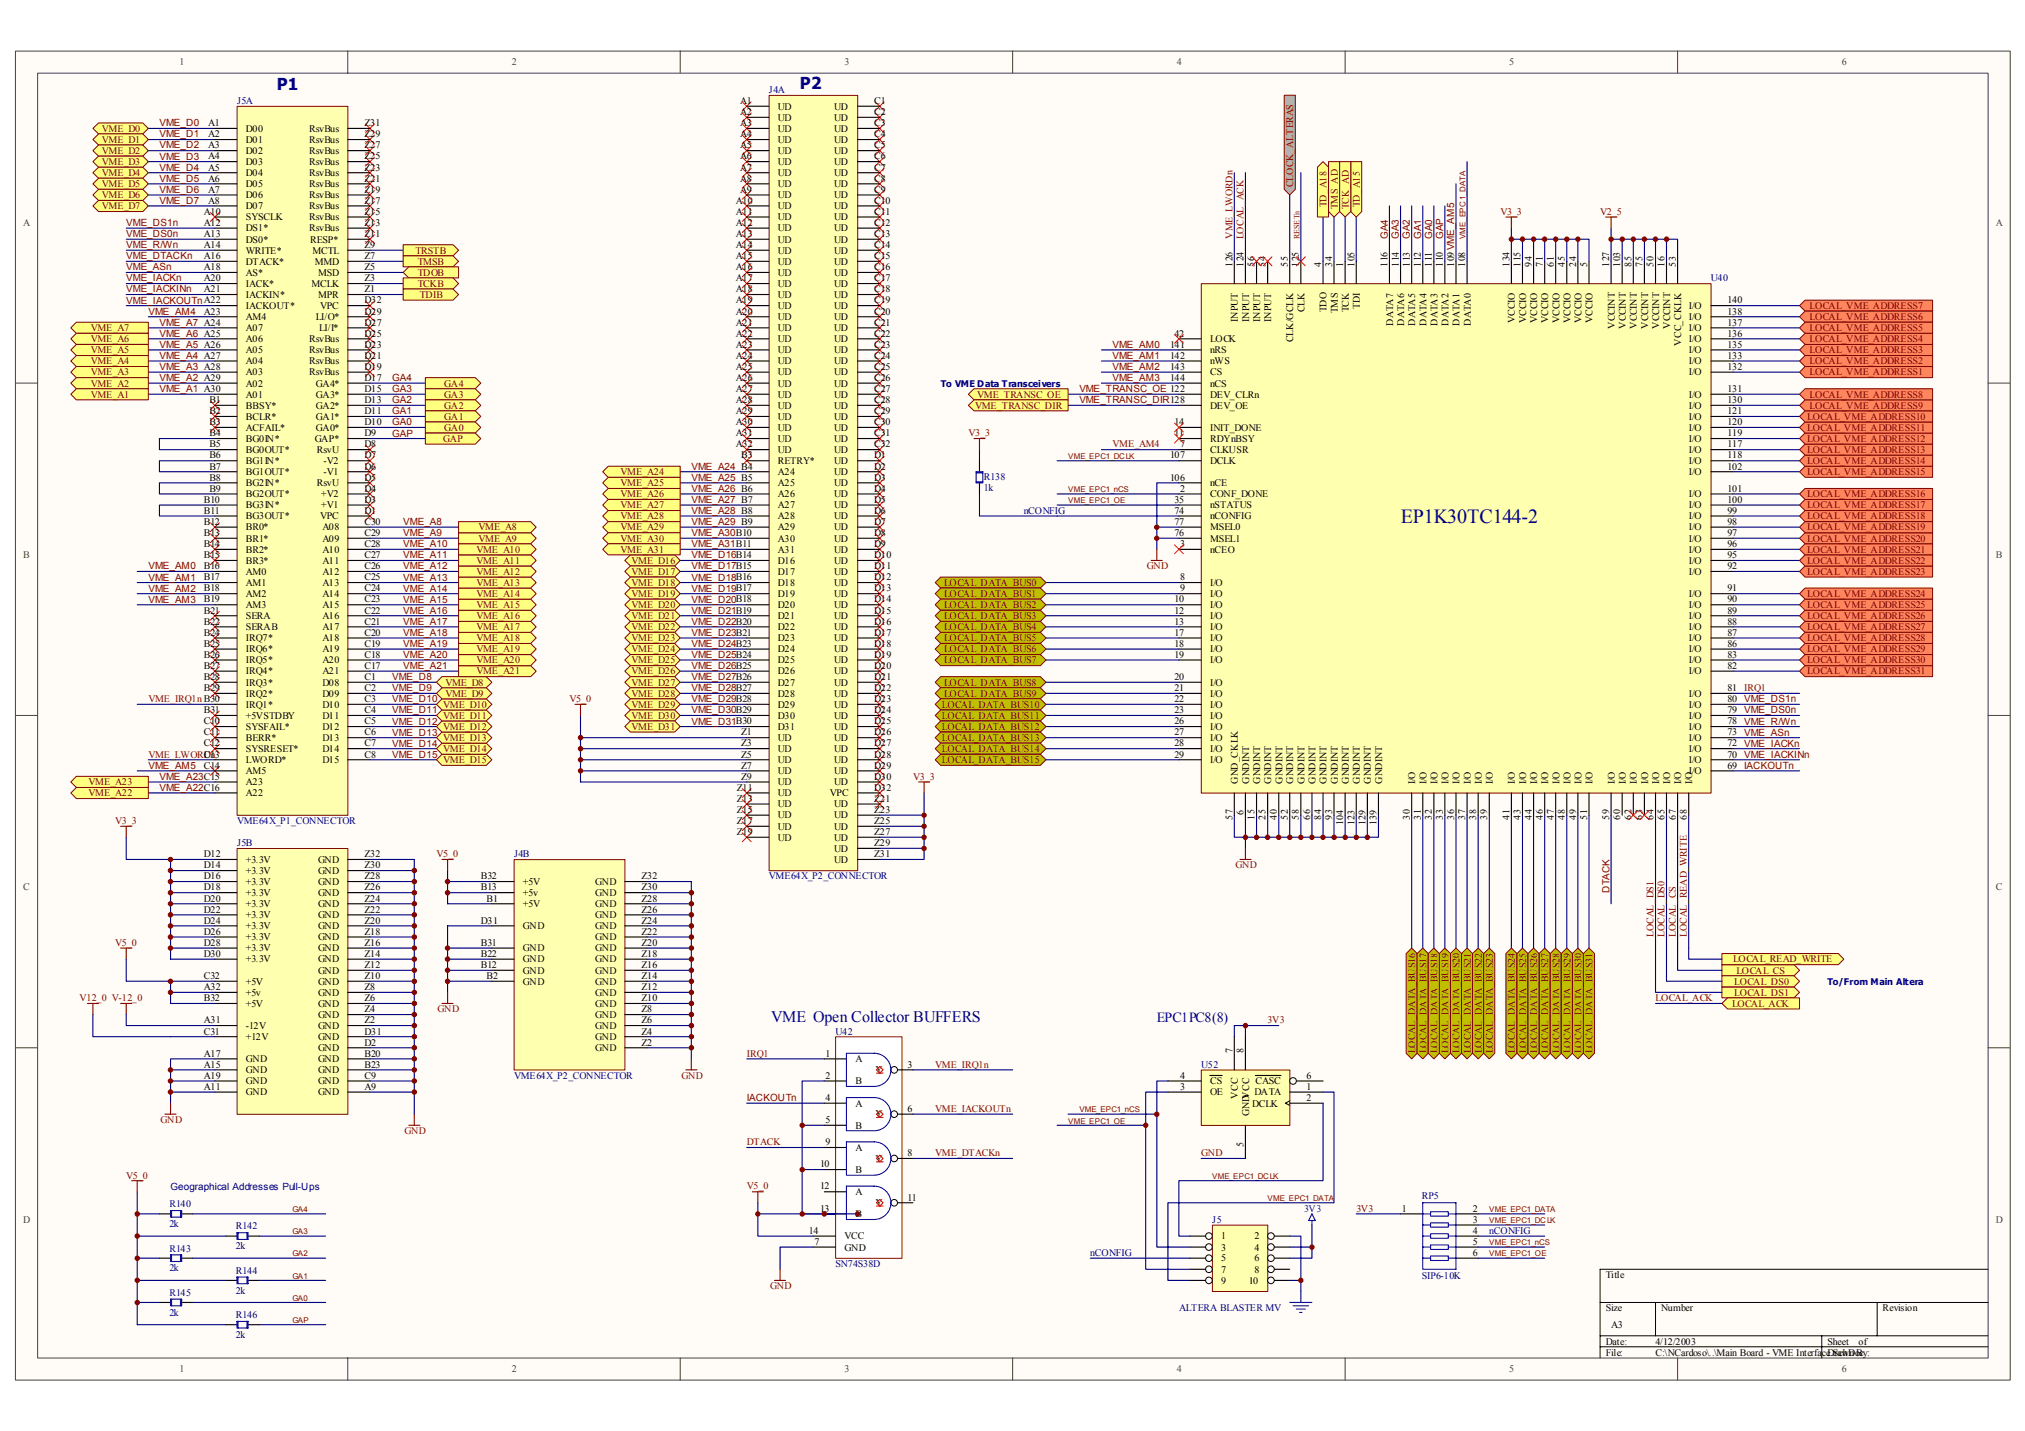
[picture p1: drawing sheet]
<svg xmlns="http://www.w3.org/2000/svg" width="297mm" height="210mm" viewBox="0 0 297 210" stroke-linecap="round" stroke-linejoin="round" font-family="sans-serif">
<defs><g id="words">
<text font-size="2.9" fill="#000080" x="205.5" y="76.6">EP1K30TC144-2</text>
<g font-size="2.4" fill="#000080">
<text x="40.6" y="13.2">P1</text>
<text x="117.3" y="13">P2</text>
</g>
<text font-size="2.3" fill="#000080" x="113.1" y="149.9">VME Open Collector BUFFERS</text>
<text font-size="2.1" fill="#000080" x="169.7" y="149.9">EPC1PC8(8)</text>
<g font-size="1.5" fill="#404040">
<text x="26.3" y="9.6">1</text>
<text x="75.1" y="9.6">2</text>
<text x="123.9" y="9.6">3</text>
<text x="172.6" y="9.6">4</text>
<text x="221.4" y="9.6">5</text>
<text x="270.1" y="9.6">6</text>
<text x="3.4" y="33.1">A</text>
<text x="292.8" y="33.1">A</text>
<text x="3.4" y="81.9">B</text>
<text x="292.8" y="81.9">B</text>
<text x="3.4" y="130.6">C</text>
<text x="292.8" y="130.6">C</text>
<text x="3.4" y="179.4">D</text>
<text x="292.8" y="179.4">D</text>
<text x="26.3" y="201.3">1</text>
<text x="75.1" y="201.3">2</text>
<text x="123.9" y="201.3">3</text>
<text x="172.6" y="201.3">4</text>
<text x="221.4" y="201.3">5</text>
<text x="270.1" y="201.3">6</text>
</g>
<g font-size="1.5" fill="#000080">
<text x="34.8" y="15.3">J5A</text>
<text x="112.8" y="13.6">J4A</text>
<text x="251" y="41.3">U40</text>
<text x="144.3" y="72">1k</text>
<text x="144.3" y="70.3">R138</text>
<text x="150.2" y="75.4">nCONFIG</text>
<text x="34.8" y="120.9">VME64X_P1_CONNECTOR</text>
<text x="34.8" y="124.1">J5B</text>
<text x="75.4" y="125.8">J4B</text>
<text x="112.8" y="129">VME64X_P2_CONNECTOR</text>
<text x="122.6" y="151.7">U42</text>
<text x="75.4" y="158.2">VME64X_P2_CONNECTOR</text>
<text x="176.2" y="156.6">U52</text>
<text x="24.9" y="177.1">R140</text>
<text x="25" y="174.5">Geographical Addresses Pull-Ups</text>
<text x="177.8" y="179.4">J5</text>
<text x="208.6" y="175.9">RP5</text>
<text x="24.9" y="180">2k</text>
<text x="24.9" y="183.6">R143</text>
<text x="34.6" y="183.3">2k</text>
<text x="34.6" y="180.3">R142</text>
<text x="122.6" y="185.9">SN74S38D</text>
<text x="159.9" y="184.2">nCONFIG</text>
<text x="218.5" y="181">nCONFIG</text>
<text x="24.9" y="186.5">2k</text>
<text x="24.9" y="190.1">R145</text>
<text x="34.6" y="189.8">2k</text>
<text x="34.6" y="186.8">R144</text>
<text x="208.6" y="187.6">SIP6-10K</text>
<text x="24.9" y="193">2k</text>
<text x="34.6" y="196.3">2k</text>
<text x="34.6" y="193.3">R146</text>
<text x="172.9" y="192.4">ALTERA BLASTER MV</text>
</g>
<g font-size="1.5">
<text x="108.6" y="15.3">A1</text>
<text x="108.6" y="16.9">A2</text>
<text x="114.1" y="16.1">UD</text>
<text x="114.1" y="17.7">UD</text>
<text x="122.4" y="16.1">UD</text>
<text x="122.4" y="17.7">UD</text>
<text x="128.2" y="15.3">C1</text>
<text x="128.2" y="16.9">C2</text>
<text x="30.5" y="18.5">A1</text>
<text x="30.5" y="20.1">A2</text>
<text x="30.5" y="21.8">A3</text>
<text x="30.5" y="23.4">A4</text>
<text x="36.1" y="19.3">D00</text>
<text x="36.1" y="21">D01</text>
<text x="36.1" y="22.6">D02</text>
<text x="45.3" y="22.6">RsvBus</text>
<text x="45.3" y="21">RsvBus</text>
<text x="45.3" y="19.3">RsvBus</text>
<text x="53.5" y="23.4">Z25</text>
<text x="53.5" y="21.8">Z27</text>
<text x="53.5" y="20.1">Z29</text>
<text x="53.5" y="18.5">Z31</text>
<text x="108.6" y="18.5">A3</text>
<text x="108.6" y="20.1">A4</text>
<text x="108.6" y="21.8">A5</text>
<text x="108.6" y="23.4">A6</text>
<text x="114.1" y="19.3">UD</text>
<text x="114.1" y="21">UD</text>
<text x="114.1" y="22.6">UD</text>
<text x="122.4" y="19.3">UD</text>
<text x="122.4" y="21">UD</text>
<text x="122.4" y="22.6">UD</text>
<text x="128.2" y="18.5">C3</text>
<text x="128.2" y="20.1">C4</text>
<text x="128.2" y="21.8">C5</text>
<text x="128.2" y="23.4">C6</text>
<text x="30.5" y="25">A5</text>
<text x="30.5" y="26.6">A6</text>
<text x="30.5" y="28.3">A7</text>
<text x="30.5" y="29.9">A8</text>
<text x="36.1" y="24.2">D03</text>
<text x="36.1" y="25.8">D04</text>
<text x="36.1" y="27.5">D05</text>
<text x="36.1" y="29.1">D06</text>
<text x="45.3" y="29.1">RsvBus</text>
<text x="45.3" y="27.5">RsvBus</text>
<text x="45.3" y="25.8">RsvBus</text>
<text x="45.3" y="24.2">RsvBus</text>
<text x="53.5" y="29.9">Z17</text>
<text x="53.5" y="28.3">Z19</text>
<text x="53.5" y="26.6">Z21</text>
<text x="53.5" y="25">Z23</text>
<text x="107.9" y="29.9">A10</text>
<text x="108.6" y="25">A7</text>
<text x="108.6" y="26.6">A8</text>
<text x="108.6" y="28.3">A9</text>
<text x="114.1" y="24.2">UD</text>
<text x="114.1" y="25.8">UD</text>
<text x="114.1" y="27.5">UD</text>
<text x="114.1" y="29.1">UD</text>
<text x="122.4" y="24.2">UD</text>
<text x="122.4" y="25.8">UD</text>
<text x="122.4" y="27.5">UD</text>
<text x="122.4" y="29.1">UD</text>
<text x="128.2" y="25">C7</text>
<text x="128.2" y="26.6">C8</text>
<text x="128.2" y="28.3">C9</text>
<text x="128.2" y="29.9">C10</text>
<text x="29.9" y="31.5">A10</text>
<text x="29.9" y="33.1">A12</text>
<text x="29.9" y="34.8">A13</text>
<text x="36.1" y="30.7">D07</text>
<text x="36.1" y="32.3">SYSCLK</text>
<text x="36.1" y="34">DS1*</text>
<text x="36.1" y="35.6">DS0*</text>
<text x="45.3" y="34">RsvBus</text>
<text x="45.3" y="32.3">RsvBus</text>
<text x="45.3" y="30.7">RsvBus</text>
<text x="45.5" y="35.6">RESP*</text>
<text x="53.5" y="33.1">Z13</text>
<text x="53.5" y="31.5">Z15</text>
<text x="53.5" y="34.8">Z11</text>
<text x="107.9" y="33.1">A12</text>
<text x="107.9" y="34.8">A13</text>
<text x="107.9" y="31.5">A11</text>
<text x="114.1" y="30.7">UD</text>
<text x="114.1" y="34">UD</text>
<text x="114.1" y="35.6">UD</text>
<text x="114.1" y="32.3">UD</text>
<text x="122.4" y="30.7">UD</text>
<text x="122.4" y="32.3">UD</text>
<text x="122.4" y="34">UD</text>
<text x="122.4" y="35.6">UD</text>
<text x="128.2" y="31.5">C11</text>
<text x="128.2" y="33.1">C12</text>
<text x="128.2" y="34.8">C13</text>
<text x="29.9" y="36.4">A14</text>
<text x="29.9" y="38">A16</text>
<text x="29.9" y="39.6">A18</text>
<text x="29.9" y="41.3">A20</text>
<text x="36.1" y="37.2">WRITE*</text>
<text x="36.1" y="38.8">DTACK*</text>
<text x="36.1" y="40.4">AS*</text>
<text x="45.8" y="37.2">MCTL</text>
<text x="46.2" y="38.8">MMD</text>
<text x="46.6" y="40.4">MSD</text>
<text x="53.5" y="39.6">Z5</text>
<text x="53.5" y="36.4">Z9</text>
<text x="53.5" y="41.3">Z3</text>
<text x="53.5" y="38">Z7</text>
<text x="107.9" y="36.4">A14</text>
<text x="107.9" y="39.6">A16</text>
<text x="107.9" y="38">A15</text>
<text x="107.9" y="41.3">A17</text>
<text x="114.1" y="37.2">UD</text>
<text x="114.1" y="40.4">UD</text>
<text x="114.1" y="38.8">UD</text>
<text x="122.4" y="37.2">UD</text>
<text x="122.4" y="38.8">UD</text>
<text x="122.4" y="40.4">UD</text>
<text x="128.2" y="36.4">C14</text>
<text x="128.2" y="38">C15</text>
<text x="128.2" y="39.6">C16</text>
<text x="128.2" y="41.3">C17</text>
<text x="180.8" y="39.2" transform="rotate(-90 180.8 39.2)">126</text>
<text x="182.4" y="39.2" transform="rotate(-90 182.4 39.2)">124</text>
<text x="184" y="39.2" transform="rotate(-90 184 39.2)">56</text>
<text x="185.6" y="39.2" transform="rotate(-90 185.6 39.2)">54</text>
<text x="188.9" y="39.2" transform="rotate(-90 188.9 39.2)">55</text>
<text x="190.5" y="39.2" transform="rotate(-90 190.5 39.2)">125</text>
<text x="193.8" y="39.2" transform="rotate(-90 193.8 39.2)">4</text>
<text x="195.4" y="39.2" transform="rotate(-90 195.4 39.2)">34</text>
<text x="197" y="39.2" transform="rotate(-90 197 39.2)">1</text>
<text x="198.7" y="39.2" transform="rotate(-90 198.7 39.2)">105</text>
<text x="203.5" y="39.2" transform="rotate(-90 203.5 39.2)">116</text>
<text x="205.2" y="39.2" transform="rotate(-90 205.2 39.2)">114</text>
<text x="206.8" y="39.2" transform="rotate(-90 206.8 39.2)">113</text>
<text x="208.4" y="39.2" transform="rotate(-90 208.4 39.2)">112</text>
<text x="210" y="39.2" transform="rotate(-90 210 39.2)">111</text>
<text x="211.7" y="39.2" transform="rotate(-90 211.7 39.2)">110</text>
<text x="213.3" y="39.2" transform="rotate(-90 213.3 39.2)">109VME_AM5</text>
<text x="214.9" y="39.2" transform="rotate(-90 214.9 39.2)">108</text>
<text x="221.4" y="39.2" transform="rotate(-90 221.4 39.2)">134</text>
<text x="223.1" y="39.2" transform="rotate(-90 223.1 39.2)">115</text>
<text x="224.7" y="39.2" transform="rotate(-90 224.7 39.2)">94</text>
<text x="226.3" y="39.2" transform="rotate(-90 226.3 39.2)">71</text>
<text x="227.9" y="39.2" transform="rotate(-90 227.9 39.2)">61</text>
<text x="229.5" y="39.2" transform="rotate(-90 229.5 39.2)">45</text>
<text x="231.2" y="39.2" transform="rotate(-90 231.2 39.2)">24</text>
<text x="232.8" y="39.2" transform="rotate(-90 232.8 39.2)">5</text>
<text x="236" y="39.2" transform="rotate(-90 236 39.2)">127</text>
<text x="237.7" y="39.2" transform="rotate(-90 237.7 39.2)">103</text>
<text x="239.3" y="39.2" transform="rotate(-90 239.3 39.2)">85</text>
<text x="240.9" y="39.2" transform="rotate(-90 240.9 39.2)">75</text>
<text x="242.5" y="39.2" transform="rotate(-90 242.5 39.2)">50</text>
<text x="244.2" y="39.2" transform="rotate(-90 244.2 39.2)">16</text>
<text x="245.8" y="39.2" transform="rotate(-90 245.8 39.2)">53</text>
<text x="29.9" y="42.9">A21</text>
<text x="29.9" y="46.1">A23</text>
<text x="36.1" y="42.1">IACK*</text>
<text x="36.1" y="43.7">IACKIN*</text>
<text x="36.1" y="45.3">IACKOUT*</text>
<text x="36.1" y="46.9">AM4</text>
<text x="45.7" y="42.1">MCLK</text>
<text x="46.3" y="46.9">LI/O*</text>
<text x="46.6" y="43.7">MPR</text>
<text x="47" y="45.3">VPC</text>
<text x="53.5" y="42.9">Z1</text>
<text x="53.5" y="44.5">D32</text>
<text x="53.5" y="46.1">D29</text>
<text x="53.5" y="47.8">D27</text>
<text x="107.9" y="42.9">A18</text>
<text x="107.9" y="46.1">A20</text>
<text x="107.9" y="47.8">A21</text>
<text x="107.9" y="44.5">A19</text>
<text x="114.1" y="43.7">UD</text>
<text x="114.1" y="46.9">UD</text>
<text x="114.1" y="42.1">UD</text>
<text x="114.1" y="45.3">UD</text>
<text x="122.4" y="42.1">UD</text>
<text x="122.4" y="43.7">UD</text>
<text x="122.4" y="45.3">UD</text>
<text x="122.4" y="46.9">UD</text>
<text x="128.2" y="42.9">C18</text>
<text x="128.2" y="44.5">C19</text>
<text x="128.2" y="46.1">C20</text>
<text x="128.2" y="47.8">C21</text>
<text x="181.6" y="47.3" transform="rotate(-90 181.6 47.3)">INPUT</text>
<text x="183.2" y="47.3" transform="rotate(-90 183.2 47.3)">INPUT</text>
<text x="184.8" y="47.3" transform="rotate(-90 184.8 47.3)">INPUT</text>
<text x="186.5" y="47.3" transform="rotate(-90 186.5 47.3)">INPUT</text>
<text x="191.3" y="45.8" transform="rotate(-90 191.3 45.8)">CLK</text>
<text x="194.6" y="45.8" transform="rotate(-90 194.6 45.8)">TDO</text>
<text x="196.2" y="46" transform="rotate(-90 196.2 46)">TMS</text>
<text x="197.8" y="45.8" transform="rotate(-90 197.8 45.8)">TCK</text>
<text x="199.5" y="45.3" transform="rotate(-90 199.5 45.3)">TDI</text>
<text x="204.4" y="47.8" transform="rotate(-90 204.4 47.8)">DATA7</text>
<text x="206" y="47.8" transform="rotate(-90 206 47.8)">DATA6</text>
<text x="207.6" y="47.8" transform="rotate(-90 207.6 47.8)">DATA5</text>
<text x="209.2" y="47.8" transform="rotate(-90 209.2 47.8)">DATA4</text>
<text x="210.9" y="47.8" transform="rotate(-90 210.9 47.8)">DATA3</text>
<text x="212.5" y="47.8" transform="rotate(-90 212.5 47.8)">DATA2</text>
<text x="214.1" y="47.8" transform="rotate(-90 214.1 47.8)">DATA1</text>
<text x="215.7" y="47.8" transform="rotate(-90 215.7 47.8)">DATA0</text>
<text x="222.2" y="47.4" transform="rotate(-90 222.2 47.4)">VCCIO</text>
<text x="223.9" y="47.4" transform="rotate(-90 223.9 47.4)">VCCIO</text>
<text x="225.5" y="47.4" transform="rotate(-90 225.5 47.4)">VCCIO</text>
<text x="227.1" y="47.4" transform="rotate(-90 227.1 47.4)">VCCIO</text>
<text x="228.7" y="47.4" transform="rotate(-90 228.7 47.4)">VCCIO</text>
<text x="230.4" y="47.4" transform="rotate(-90 230.4 47.4)">VCCIO</text>
<text x="232" y="47.4" transform="rotate(-90 232 47.4)">VCCIO</text>
<text x="233.6" y="47.4" transform="rotate(-90 233.6 47.4)">VCCIO</text>
<text x="247.7" y="46.9">I/O</text>
<text x="247.7" y="45.3">I/O</text>
<text x="253.4" y="47.8">137</text>
<text x="253.4" y="46.1">138</text>
<text x="253.4" y="44.5">140</text>
<text x="36.1" y="48.6">A07</text>
<text x="36.1" y="50.2">A06</text>
<text x="36.1" y="51.8">A05</text>
<text x="36.1" y="53.4">A04</text>
<text x="45.3" y="53.4">RsvBus</text>
<text x="45.3" y="51.8">RsvBus</text>
<text x="45.3" y="50.2">RsvBus</text>
<text x="46.8" y="48.6">LI/I*</text>
<text x="53.5" y="52.6">D21</text>
<text x="53.5" y="51">D23</text>
<text x="53.5" y="49.4">D25</text>
<text x="107.9" y="49.4">A22</text>
<text x="107.9" y="51">A23</text>
<text x="107.9" y="52.6">A24</text>
<text x="114.1" y="48.6">UD</text>
<text x="114.1" y="50.2">UD</text>
<text x="114.1" y="51.8">UD</text>
<text x="114.1" y="53.4">UD</text>
<text x="122.4" y="48.6">UD</text>
<text x="122.4" y="50.2">UD</text>
<text x="122.4" y="51.8">UD</text>
<text x="122.4" y="53.4">UD</text>
<text x="128.2" y="49.4">C22</text>
<text x="128.2" y="51">C23</text>
<text x="128.2" y="52.6">C24</text>
<text x="171.6" y="51">141</text>
<text x="171.6" y="52.6">142</text>
<text x="172.3" y="49.4">42</text>
<text x="177.5" y="50.2">LOCK</text>
<text x="177.5" y="51.8">nRS</text>
<text x="177.5" y="53.4">nWS</text>
<text x="189.7" y="50.2" transform="rotate(-90 189.7 50.2)">CLK/GCLK</text>
<text x="236.9" y="48.3" transform="rotate(-90 236.9 48.3)">VCCINT</text>
<text x="238.5" y="48.3" transform="rotate(-90 238.5 48.3)">VCCINT</text>
<text x="240.1" y="48.3" transform="rotate(-90 240.1 48.3)">VCCINT</text>
<text x="241.7" y="48.3" transform="rotate(-90 241.7 48.3)">VCCINT</text>
<text x="243.4" y="48.3" transform="rotate(-90 243.4 48.3)">VCCINT</text>
<text x="245" y="48.3" transform="rotate(-90 245 48.3)">VCCINT</text>
<text x="246.6" y="50.7" transform="rotate(-90 246.6 50.7)">VCC_CKLK</text>
<text x="247.7" y="53.4">I/O</text>
<text x="247.7" y="51.8">I/O</text>
<text x="247.7" y="50.2">I/O</text>
<text x="247.7" y="48.6">I/O</text>
<text x="253.4" y="52.6">133</text>
<text x="253.4" y="51">135</text>
<text x="253.4" y="49.4">136</text>
<text x="30.7" y="59.1">B1</text>
<text x="36.1" y="55.1">A03</text>
<text x="36.1" y="56.7">A02</text>
<text x="36.1" y="58.3">A01</text>
<text x="36.1" y="59.9">BBSY*</text>
<text x="45.3" y="55.1">RsvBus</text>
<text x="46.3" y="59.9">GA2*</text>
<text x="46.3" y="58.3">GA3*</text>
<text x="46.3" y="56.7">GA4*</text>
<text x="53.5" y="54.3">D19</text>
<text x="53.5" y="59.1">D13</text>
<text x="53.5" y="57.5">D15</text>
<text x="53.5" y="55.9">D17</text>
<text x="107.9" y="54.3">A25</text>
<text x="107.9" y="55.9">A26</text>
<text x="107.9" y="57.5">A27</text>
<text x="107.9" y="59.1">A28</text>
<text x="114.1" y="55.1">UD</text>
<text x="114.1" y="56.7">UD</text>
<text x="114.1" y="58.3">UD</text>
<text x="114.1" y="59.9">UD</text>
<text x="122.4" y="55.1">UD</text>
<text x="122.4" y="56.7">UD</text>
<text x="122.4" y="58.3">UD</text>
<text x="122.4" y="59.9">UD</text>
<text x="128.2" y="54.3">C25</text>
<text x="128.2" y="55.9">C26</text>
<text x="128.2" y="57.5">C27</text>
<text x="128.2" y="59.1">C28</text>
<text x="171.6" y="54.3">143</text>
<text x="171.6" y="55.9">144</text>
<text x="177.5" y="55.1">CS</text>
<text x="177.5" y="58.3">DEV_CLRn</text>
<text x="177.5" y="59.9">DEV_OE</text>
<text x="177.5" y="56.7">nCS</text>
<text x="247.7" y="59.9">I/O</text>
<text x="247.7" y="58.3">I/O</text>
<text x="247.7" y="55.1">I/O</text>
<text x="253.4" y="59.1">130</text>
<text x="253.4" y="57.5">131</text>
<text x="253.4" y="54.3">132</text>
<text x="30.7" y="60.7">B2</text>
<text x="30.7" y="62.4">B3</text>
<text x="30.7" y="64">B4</text>
<text x="30.7" y="65.6">B5</text>
<text x="36.1" y="61.6">BCLR*</text>
<text x="36.1" y="63.2">ACFAIL*</text>
<text x="36.1" y="64.8">BG0IN*</text>
<text x="46.2" y="64.8">GAP*</text>
<text x="46.3" y="63.2">GA0*</text>
<text x="46.3" y="61.6">GA1*</text>
<text x="53.5" y="65.6">D8</text>
<text x="53.5" y="62.4">D10</text>
<text x="53.5" y="60.7">D11</text>
<text x="53.5" y="64">D9</text>
<text x="107.9" y="60.7">A29</text>
<text x="107.9" y="62.4">A30</text>
<text x="107.9" y="64">A31</text>
<text x="107.9" y="65.6">A32</text>
<text x="114.1" y="61.6">UD</text>
<text x="114.1" y="63.2">UD</text>
<text x="114.1" y="64.8">UD</text>
<text x="122.4" y="61.6">UD</text>
<text x="122.4" y="63.2">UD</text>
<text x="122.4" y="64.8">UD</text>
<text x="128.2" y="60.7">C29</text>
<text x="128.2" y="62.4">C30</text>
<text x="128.2" y="64">C31</text>
<text x="128.2" y="65.6">C32</text>
<text x="172.3" y="62.4">14</text>
<text x="172.3" y="64">11</text>
<text x="173.1" y="65.6">7</text>
<text x="177.5" y="63.2">INIT_DONE</text>
<text x="177.5" y="64.8">RDYnBSY</text>
<text x="247.7" y="64.8">I/O</text>
<text x="247.7" y="63.2">I/O</text>
<text x="247.7" y="61.6">I/O</text>
<text x="253.4" y="65.6">117</text>
<text x="253.4" y="64">119</text>
<text x="253.4" y="62.4">120</text>
<text x="253.4" y="60.7">121</text>
<text x="30.7" y="67.2">B6</text>
<text x="30.7" y="68.9">B7</text>
<text x="30.7" y="70.5">B8</text>
<text x="36.1" y="66.4">BG0OUT*</text>
<text x="36.1" y="68.1">BG1IN*</text>
<text x="36.1" y="69.7">BG1OUT*</text>
<text x="36.1" y="71.3">BG2IN*</text>
<text x="46.5" y="71.3">RsvU</text>
<text x="46.5" y="66.4">RsvU</text>
<text x="47.5" y="69.7">-V1</text>
<text x="47.5" y="68.1">-V2</text>
<text x="53.5" y="70.5">D5</text>
<text x="53.5" y="68.9">D6</text>
<text x="53.5" y="67.2">D7</text>
<text x="108.7" y="67.2">B3</text>
<text x="114.1" y="66.4">UD</text>
<text x="114.1" y="68.1">RETRY*</text>
<text x="114.1" y="69.7">A24</text>
<text x="114.1" y="71.3">A25</text>
<text x="122.4" y="66.4">UD</text>
<text x="122.4" y="68.1">UD</text>
<text x="122.4" y="69.7">UD</text>
<text x="122.4" y="71.3">UD</text>
<text x="128.2" y="67.2">D1</text>
<text x="128.2" y="68.9">D2</text>
<text x="128.2" y="70.5">D3</text>
<text x="171.6" y="70.5">106</text>
<text x="171.6" y="67.2">107</text>
<text x="177.5" y="71.3">nCE</text>
<text x="177.5" y="68.1">DCLK</text>
<text x="177.5" y="66.4">CLKUSR</text>
<text x="247.7" y="69.7">I/O</text>
<text x="247.7" y="68.1">I/O</text>
<text x="247.7" y="66.4">I/O</text>
<text x="253.4" y="68.9">102</text>
<text x="253.4" y="67.2">118</text>
<text x="29.9" y="73.7">B10</text>
<text x="29.9" y="75.4">B11</text>
<text x="29.9" y="77">B12</text>
<text x="30.7" y="72.1">B9</text>
<text x="36.1" y="72.9">BG2OUT*</text>
<text x="36.1" y="74.6">BG3IN*</text>
<text x="36.1" y="76.2">BG3OUT*</text>
<text x="36.1" y="77.8">BR0*</text>
<text x="47" y="76.2">VPC</text>
<text x="47.1" y="74.6">+V1</text>
<text x="47.1" y="72.9">+V2</text>
<text x="47.3" y="77.8">A08</text>
<text x="53.5" y="73.7">D3</text>
<text x="53.5" y="72.1">D4</text>
<text x="53.5" y="75.4">D1</text>
<text x="53.5" y="77">C30</text>
<text x="114.1" y="72.9">A26</text>
<text x="114.1" y="74.6">A27</text>
<text x="114.1" y="76.2">A28</text>
<text x="114.1" y="77.8">A29</text>
<text x="122.4" y="72.9">UD</text>
<text x="122.4" y="74.6">UD</text>
<text x="122.4" y="76.2">UD</text>
<text x="122.4" y="77.8">UD</text>
<text x="128.2" y="72.1">D4</text>
<text x="128.2" y="73.7">D5</text>
<text x="128.2" y="75.4">D6</text>
<text x="128.2" y="77">D7</text>
<text x="172.3" y="77">77</text>
<text x="172.3" y="75.4">74</text>
<text x="172.3" y="73.7">35</text>
<text x="173.1" y="72.1">2</text>
<text x="177.5" y="72.9">CONF_DONE</text>
<text x="177.5" y="77.8">MSEL0</text>
<text x="177.5" y="76.2">nCONFIG</text>
<text x="177.5" y="74.6">nSTATUS</text>
<text x="247.7" y="72.9">I/O</text>
<text x="247.7" y="76.2">I/O</text>
<text x="247.7" y="77.8">I/O</text>
<text x="247.7" y="74.6">I/O</text>
<text x="253.4" y="72.1">101</text>
<text x="253.4" y="75.4">99</text>
<text x="253.4" y="77">98</text>
<text x="253.4" y="73.7">100</text>
<text x="29.9" y="78.6">B13</text>
<text x="29.9" y="80.3">B14</text>
<text x="29.9" y="81.9">B15</text>
<text x="29.9" y="83.5">B16</text>
<text x="36.1" y="79.4">BR1*</text>
<text x="36.1" y="81.1">BR2*</text>
<text x="36.1" y="82.7">BR3*</text>
<text x="47.3" y="82.7">A11</text>
<text x="47.3" y="81.1">A10</text>
<text x="47.3" y="79.4">A09</text>
<text x="53.5" y="83.5">C26</text>
<text x="53.5" y="81.9">C27</text>
<text x="53.5" y="80.3">C28</text>
<text x="53.5" y="78.6">C29</text>
<text x="114.1" y="79.4">A30</text>
<text x="114.1" y="81.1">A31</text>
<text x="114.1" y="82.7">D16</text>
<text x="122.4" y="79.4">UD</text>
<text x="122.4" y="81.1">UD</text>
<text x="122.4" y="82.7">UD</text>
<text x="128.2" y="78.6">D8</text>
<text x="128.2" y="80.3">D9</text>
<text x="128.2" y="81.9">D10</text>
<text x="128.2" y="83.5">D11</text>
<text x="172.3" y="78.6">76</text>
<text x="173.1" y="80.3">3</text>
<text x="177.5" y="79.4">MSEL1</text>
<text x="177.5" y="81.1">nCEO</text>
<text x="247.7" y="82.7">I/O</text>
<text x="247.7" y="81.1">I/O</text>
<text x="247.7" y="79.4">I/O</text>
<text x="253.4" y="81.9">95</text>
<text x="253.4" y="80.3">96</text>
<text x="253.4" y="78.6">97</text>
<text x="253.4" y="83.5">92</text>
<text x="29.9" y="85.1">B17</text>
<text x="29.9" y="86.8">B18</text>
<text x="29.9" y="88.4">B19</text>
<text x="36.1" y="84.3">AM0</text>
<text x="36.1" y="85.9">AM1</text>
<text x="36.1" y="87.6">AM2</text>
<text x="36.1" y="89.2">AM3</text>
<text x="47.3" y="89.2">A15</text>
<text x="47.3" y="87.6">A14</text>
<text x="47.3" y="85.9">A13</text>
<text x="47.3" y="84.3">A12</text>
<text x="53.5" y="88.4">C23</text>
<text x="53.5" y="86.8">C24</text>
<text x="53.5" y="85.1">C25</text>
<text x="114.1" y="84.3">D17</text>
<text x="114.1" y="85.9">D18</text>
<text x="114.1" y="87.6">D19</text>
<text x="114.1" y="89.2">D20</text>
<text x="122.4" y="84.3">UD</text>
<text x="122.4" y="85.9">UD</text>
<text x="122.4" y="87.6">UD</text>
<text x="122.4" y="89.2">UD</text>
<text x="128.2" y="85.1">D12</text>
<text x="128.2" y="86.8">D13</text>
<text x="128.2" y="88.4">D14</text>
<text x="172.3" y="88.4">10</text>
<text x="173.1" y="85.1">8</text>
<text x="173.1" y="86.8">9</text>
<text x="177.5" y="89.2">I/O</text>
<text x="177.5" y="85.9">I/O</text>
<text x="177.5" y="87.6">I/O</text>
<text x="247.7" y="89.2">I/O</text>
<text x="247.7" y="87.6">I/O</text>
<text x="247.7" y="84.3">I/O</text>
<text x="253.4" y="88.4">90</text>
<text x="253.4" y="86.8">91</text>
<text x="29.9" y="90">B21</text>
<text x="29.9" y="91.6">B22</text>
<text x="29.9" y="93.3">B24</text>
<text x="29.9" y="94.9">B25</text>
<text x="36.1" y="90.8">SERA</text>
<text x="36.1" y="92.4">SERAB</text>
<text x="36.1" y="94.1">IRQ7*</text>
<text x="36.1" y="95.7">IRQ6*</text>
<text x="47.3" y="95.7">A19</text>
<text x="47.3" y="94.1">A18</text>
<text x="47.3" y="92.4">A17</text>
<text x="47.3" y="90.8">A16</text>
<text x="53.5" y="94.9">C19</text>
<text x="53.5" y="93.3">C20</text>
<text x="53.5" y="91.6">C21</text>
<text x="53.5" y="90">C22</text>
<text x="114.1" y="90.8">D21</text>
<text x="114.1" y="92.4">D22</text>
<text x="114.1" y="94.1">D23</text>
<text x="114.1" y="95.7">D24</text>
<text x="122.4" y="90.8">UD</text>
<text x="122.4" y="92.4">UD</text>
<text x="122.4" y="94.1">UD</text>
<text x="122.4" y="95.7">UD</text>
<text x="128.2" y="90">D15</text>
<text x="128.2" y="91.6">D16</text>
<text x="128.2" y="93.3">D17</text>
<text x="128.2" y="94.9">D18</text>
<text x="172.3" y="90">12</text>
<text x="172.3" y="91.6">13</text>
<text x="172.3" y="93.3">17</text>
<text x="172.3" y="94.9">18</text>
<text x="177.5" y="90.8">I/O</text>
<text x="177.5" y="92.4">I/O</text>
<text x="177.5" y="94.1">I/O</text>
<text x="177.5" y="95.7">I/O</text>
<text x="247.7" y="95.7">I/O</text>
<text x="247.7" y="94.1">I/O</text>
<text x="247.7" y="90.8">I/O</text>
<text x="247.7" y="92.4">I/O</text>
<text x="253.4" y="94.9">86</text>
<text x="253.4" y="93.3">87</text>
<text x="253.4" y="90">89</text>
<text x="253.4" y="91.6">88</text>
<text x="29.9" y="96.5">B26</text>
<text x="29.9" y="98.1">B27</text>
<text x="29.9" y="99.8">B28</text>
<text x="29.9" y="101.4">B29</text>
<text x="36.1" y="97.3">IRQ5*</text>
<text x="36.1" y="98.9">IRQ4*</text>
<text x="36.1" y="100.6">IRQ3*</text>
<text x="47.3" y="100.6">D08</text>
<text x="47.3" y="98.9">A21</text>
<text x="47.3" y="97.3">A20</text>
<text x="53.5" y="99.8">C1</text>
<text x="53.5" y="101.4">C2</text>
<text x="53.5" y="98.1">C17</text>
<text x="53.5" y="96.5">C18</text>
<text x="114.1" y="97.3">D25</text>
<text x="114.1" y="98.9">D26</text>
<text x="114.1" y="100.6">D27</text>
<text x="122.4" y="97.3">UD</text>
<text x="122.4" y="98.9">UD</text>
<text x="122.4" y="100.6">UD</text>
<text x="128.2" y="96.5">D19</text>
<text x="128.2" y="98.1">D20</text>
<text x="128.2" y="99.8">D21</text>
<text x="128.2" y="101.4">D22</text>
<text x="172.3" y="99.8">20</text>
<text x="172.3" y="96.5">19</text>
<text x="172.3" y="101.4">21</text>
<text x="177.5" y="100.6">I/O</text>
<text x="177.5" y="97.3">I/O</text>
<text x="247.7" y="98.9">I/O</text>
<text x="247.7" y="97.3">I/O</text>
<text x="253.4" y="101.4">81</text>
<text x="253.4" y="98.1">82</text>
<text x="253.4" y="96.5">83</text>
<text x="29.9" y="104.6">B31</text>
<text x="29.9" y="106.3">C10</text>
<text x="29.9" y="107.9">C11</text>
<text x="36.1" y="102.2">IRQ2*</text>
<text x="36.1" y="103.8">IRQ1*</text>
<text x="36.1" y="105.4">+5VSTDBY</text>
<text x="36.1" y="107.1">SYSFAIL*</text>
<text x="47.3" y="102.2">D09</text>
<text x="47.3" y="103.8">D10</text>
<text x="47.3" y="105.4">D11</text>
<text x="47.3" y="107.1">D12</text>
<text x="53.5" y="103">C3</text>
<text x="53.5" y="104.6">C4</text>
<text x="53.5" y="106.3">C5</text>
<text x="53.5" y="107.9">C6</text>
<text x="108.7" y="107.9">Z1</text>
<text x="114.1" y="102.2">D28</text>
<text x="114.1" y="103.8">D29</text>
<text x="114.1" y="105.4">D30</text>
<text x="114.1" y="107.1">D31</text>
<text x="122.4" y="102.2">UD</text>
<text x="122.4" y="103.8">UD</text>
<text x="122.4" y="105.4">UD</text>
<text x="122.4" y="107.1">UD</text>
<text x="128.2" y="103">D23</text>
<text x="128.2" y="104.6">D24</text>
<text x="128.2" y="106.3">D25</text>
<text x="128.2" y="107.9">D26</text>
<text x="172.3" y="104.6">23</text>
<text x="172.3" y="103">22</text>
<text x="172.3" y="106.3">26</text>
<text x="172.3" y="107.9">27</text>
<text x="177.5" y="105.4">I/O</text>
<text x="177.5" y="103.8">I/O</text>
<text x="177.5" y="107.1">I/O</text>
<text x="177.5" y="102.2">I/O</text>
<text x="247.7" y="102.2">I/O</text>
<text x="247.7" y="103.8">I/O</text>
<text x="247.7" y="105.4">I/O</text>
<text x="247.7" y="107.1">I/O</text>
<text x="253.4" y="107.9">73</text>
<text x="253.4" y="103">80</text>
<text x="253.4" y="104.6">79</text>
<text x="253.4" y="106.3">78</text>
<text x="29.9" y="109.5">C12</text>
<text x="29.9" y="111.1">C13</text>
<text x="29.9" y="112.8">C14</text>
<text x="36.1" y="108.7">BERR*</text>
<text x="36.1" y="110.3">SYSRESET*</text>
<text x="36.1" y="111.9">LWORD*</text>
<text x="36.1" y="113.6">AM5</text>
<text x="47.3" y="108.7">D13</text>
<text x="47.3" y="110.3">D14</text>
<text x="47.3" y="111.9">D15</text>
<text x="53.5" y="109.5">C7</text>
<text x="53.5" y="111.1">C8</text>
<text x="108.7" y="109.5">Z3</text>
<text x="108.7" y="111.1">Z5</text>
<text x="108.7" y="112.8">Z7</text>
<text x="114.1" y="108.7">UD</text>
<text x="114.1" y="110.3">UD</text>
<text x="114.1" y="111.9">UD</text>
<text x="114.1" y="113.6">UD</text>
<text x="122.4" y="108.7">UD</text>
<text x="122.4" y="110.3">UD</text>
<text x="122.4" y="111.9">UD</text>
<text x="122.4" y="113.6">UD</text>
<text x="128.2" y="109.5">D27</text>
<text x="128.2" y="111.1">D28</text>
<text x="128.2" y="112.8">D29</text>
<text x="172.3" y="109.5">28</text>
<text x="172.3" y="111.1">29</text>
<text x="177.5" y="110.3">I/O</text>
<text x="177.5" y="108.7">I/O</text>
<text x="177.5" y="111.9">I/O</text>
<text x="247.7" y="108.7">I/O</text>
<text x="247.7" y="113.6">I/O</text>
<text x="247.7" y="111.9">I/O</text>
<text x="247.7" y="110.3">I/O</text>
<text x="253.4" y="112.8">69</text>
<text x="253.4" y="111.1">70</text>
<text x="253.4" y="109.5">72</text>
<text x="36.1" y="115.2">A23</text>
<text x="36.1" y="116.8">A22</text>
<text x="108.1" y="116">Z11</text>
<text x="108.1" y="117.6">Z13</text>
<text x="108.1" y="119.3">Z15</text>
<text x="108.7" y="114.4">Z9</text>
<text x="114.1" y="115.2">UD</text>
<text x="114.1" y="116.8">UD</text>
<text x="114.1" y="118.4">UD</text>
<text x="121.7" y="116.8">VPC</text>
<text x="122.4" y="115.2">UD</text>
<text x="122.4" y="118.4">UD</text>
<text x="128.2" y="114.4">D30</text>
<text x="128.2" y="117.6">Z21</text>
<text x="128.2" y="119.3">Z23</text>
<text x="128.2" y="116">D32</text>
<text x="181.6" y="115" transform="rotate(-90 181.6 115)">GND_CKLK</text>
<text x="182.4" y="119.6" transform="rotate(-90 182.4 119.6)">6</text>
<text x="183.2" y="115" transform="rotate(-90 183.2 115)">GNDINT</text>
<text x="184.8" y="115" transform="rotate(-90 184.8 115)">GNDINT</text>
<text x="186.5" y="115" transform="rotate(-90 186.5 115)">GNDINT</text>
<text x="188.1" y="115" transform="rotate(-90 188.1 115)">GNDINT</text>
<text x="189.7" y="115" transform="rotate(-90 189.7 115)">GNDINT</text>
<text x="191.3" y="115" transform="rotate(-90 191.3 115)">GNDINT</text>
<text x="193" y="115" transform="rotate(-90 193 115)">GNDINT</text>
<text x="194.6" y="115" transform="rotate(-90 194.6 115)">GNDINT</text>
<text x="196.2" y="115" transform="rotate(-90 196.2 115)">GNDINT</text>
<text x="197.8" y="115" transform="rotate(-90 197.8 115)">GNDINT</text>
<text x="199.5" y="115" transform="rotate(-90 199.5 115)">GNDINT</text>
<text x="201.1" y="115" transform="rotate(-90 201.1 115)">GNDINT</text>
<text x="202.7" y="115" transform="rotate(-90 202.7 115)">GNDINT</text>
<text x="207.6" y="115" transform="rotate(-90 207.6 115)">I/O</text>
<text x="209.2" y="115" transform="rotate(-90 209.2 115)">I/O</text>
<text x="210.9" y="115" transform="rotate(-90 210.9 115)">I/O</text>
<text x="212.5" y="115" transform="rotate(-90 212.5 115)">I/O</text>
<text x="214.1" y="115" transform="rotate(-90 214.1 115)">I/O</text>
<text x="215.7" y="115" transform="rotate(-90 215.7 115)">I/O</text>
<text x="217.4" y="115" transform="rotate(-90 217.4 115)">I/O</text>
<text x="219" y="115" transform="rotate(-90 219 115)">I/O</text>
<text x="222.2" y="115" transform="rotate(-90 222.2 115)">I/O</text>
<text x="223.9" y="115" transform="rotate(-90 223.9 115)">I/O</text>
<text x="225.5" y="115" transform="rotate(-90 225.5 115)">I/O</text>
<text x="227.1" y="115" transform="rotate(-90 227.1 115)">I/O</text>
<text x="228.7" y="115" transform="rotate(-90 228.7 115)">I/O</text>
<text x="230.4" y="115" transform="rotate(-90 230.4 115)">I/O</text>
<text x="232" y="115" transform="rotate(-90 232 115)">I/O</text>
<text x="233.6" y="115" transform="rotate(-90 233.6 115)">I/O</text>
<text x="236.9" y="115" transform="rotate(-90 236.9 115)">I/O</text>
<text x="238.5" y="115" transform="rotate(-90 238.5 115)">I/O</text>
<text x="240.1" y="115" transform="rotate(-90 240.1 115)">I/O</text>
<text x="241.7" y="115" transform="rotate(-90 241.7 115)">I/O</text>
<text x="243.4" y="115" transform="rotate(-90 243.4 115)">I/O</text>
<text x="245" y="115" transform="rotate(-90 245 115)">I/O</text>
<text x="246.6" y="115" transform="rotate(-90 246.6 115)">I/O</text>
<text x="248.2" y="115" transform="rotate(-90 248.2 115)">I/O</text>
<text x="29.9" y="125.8">D12</text>
<text x="53.5" y="125.8">Z32</text>
<text x="108.1" y="120.9">Z17</text>
<text x="108.1" y="122.5">Z19</text>
<text x="114.1" y="120.1">UD</text>
<text x="114.1" y="121.7">UD</text>
<text x="114.1" y="123.3">UD</text>
<text x="122.4" y="120.1">UD</text>
<text x="122.4" y="121.7">UD</text>
<text x="122.4" y="123.3">UD</text>
<text x="122.4" y="124.9">UD</text>
<text x="128.2" y="120.9">Z25</text>
<text x="128.2" y="122.5">Z27</text>
<text x="128.2" y="124.1">Z29</text>
<text x="128.2" y="125.8">Z31</text>
<text x="180.8" y="120.2" transform="rotate(-90 180.8 120.2)">57</text>
<text x="184" y="120.2" transform="rotate(-90 184 120.2)">15</text>
<text x="185.6" y="120.2" transform="rotate(-90 185.6 120.2)">25</text>
<text x="187.3" y="120.2" transform="rotate(-90 187.3 120.2)">40</text>
<text x="188.9" y="120.2" transform="rotate(-90 188.9 120.2)">52</text>
<text x="190.5" y="120.2" transform="rotate(-90 190.5 120.2)">58</text>
<text x="192.2" y="120.2" transform="rotate(-90 192.2 120.2)">66</text>
<text x="193.8" y="120.2" transform="rotate(-90 193.8 120.2)">84</text>
<text x="195.4" y="120.2" transform="rotate(-90 195.4 120.2)">93</text>
<text x="197" y="121.1" transform="rotate(-90 197 121.1)">104</text>
<text x="198.7" y="121.1" transform="rotate(-90 198.7 121.1)">123</text>
<text x="200.3" y="121.1" transform="rotate(-90 200.3 121.1)">129</text>
<text x="201.9" y="121.1" transform="rotate(-90 201.9 121.1)">139</text>
<text x="206.8" y="120.2" transform="rotate(-90 206.8 120.2)">30</text>
<text x="208.4" y="120.2" transform="rotate(-90 208.4 120.2)">31</text>
<text x="210" y="120.2" transform="rotate(-90 210 120.2)">32</text>
<text x="211.7" y="120.2" transform="rotate(-90 211.7 120.2)">33</text>
<text x="213.3" y="120.2" transform="rotate(-90 213.3 120.2)">36</text>
<text x="214.9" y="120.2" transform="rotate(-90 214.9 120.2)">37</text>
<text x="216.6" y="120.2" transform="rotate(-90 216.6 120.2)">38</text>
<text x="218.2" y="120.2" transform="rotate(-90 218.2 120.2)">39</text>
<text x="221.4" y="120.2" transform="rotate(-90 221.4 120.2)">41</text>
<text x="223.1" y="120.2" transform="rotate(-90 223.1 120.2)">43</text>
<text x="224.7" y="120.2" transform="rotate(-90 224.7 120.2)">44</text>
<text x="226.3" y="120.2" transform="rotate(-90 226.3 120.2)">46</text>
<text x="227.9" y="120.2" transform="rotate(-90 227.9 120.2)">47</text>
<text x="229.5" y="120.2" transform="rotate(-90 229.5 120.2)">48</text>
<text x="231.2" y="120.2" transform="rotate(-90 231.2 120.2)">49</text>
<text x="232.8" y="120.2" transform="rotate(-90 232.8 120.2)">51</text>
<text x="236" y="120.2" transform="rotate(-90 236 120.2)">59</text>
<text x="237.7" y="120.2" transform="rotate(-90 237.7 120.2)">60</text>
<text x="239.3" y="120.2" transform="rotate(-90 239.3 120.2)">62</text>
<text x="240.9" y="120.2" transform="rotate(-90 240.9 120.2)">63</text>
<text x="242.5" y="120.2" transform="rotate(-90 242.5 120.2)">64</text>
<text x="244.2" y="120.2" transform="rotate(-90 244.2 120.2)">65</text>
<text x="245.8" y="120.2" transform="rotate(-90 245.8 120.2)">67</text>
<text x="247.4" y="120.2" transform="rotate(-90 247.4 120.2)">68</text>
<text x="29.9" y="127.4">D14</text>
<text x="29.9" y="129">D16</text>
<text x="29.9" y="130.6">D18</text>
<text x="36.1" y="126.6">+3.3V</text>
<text x="36.1" y="128.2">+3.3V</text>
<text x="36.1" y="129.8">+3.3V</text>
<text x="36.1" y="131.4">+3.3V</text>
<text x="46.6" y="131.4">GND</text>
<text x="46.6" y="129.8">GND</text>
<text x="46.6" y="128.2">GND</text>
<text x="46.6" y="126.6">GND</text>
<text x="53.5" y="130.6">Z26</text>
<text x="53.5" y="129">Z28</text>
<text x="53.5" y="127.4">Z30</text>
<text x="70.5" y="130.6">B13</text>
<text x="70.5" y="129">B32</text>
<text x="76.7" y="131.4">+5v</text>
<text x="76.7" y="129.8">+5V</text>
<text x="87.3" y="131.4">GND</text>
<text x="87.3" y="129.8">GND</text>
<text x="94.1" y="130.6">Z30</text>
<text x="94.1" y="129">Z32</text>
<text x="122.4" y="126.6">UD</text>
<text x="29.9" y="132.2">D20</text>
<text x="29.9" y="133.9">D22</text>
<text x="29.9" y="135.5">D24</text>
<text x="29.9" y="137.1">D26</text>
<text x="36.1" y="133.1">+3.3V</text>
<text x="36.1" y="134.7">+3.3V</text>
<text x="36.1" y="136.3">+3.3V</text>
<text x="36.1" y="137.9">+3.3V</text>
<text x="46.6" y="137.9">GND</text>
<text x="46.6" y="136.3">GND</text>
<text x="46.6" y="134.7">GND</text>
<text x="46.6" y="133.1">GND</text>
<text x="53.5" y="137.1">Z18</text>
<text x="53.5" y="135.5">Z20</text>
<text x="53.5" y="133.9">Z22</text>
<text x="53.5" y="132.2">Z24</text>
<text x="70.5" y="135.5">D31</text>
<text x="71.3" y="132.2">B1</text>
<text x="76.7" y="136.3">GND</text>
<text x="76.7" y="133.1">+5V</text>
<text x="87.3" y="137.9">GND</text>
<text x="87.3" y="136.3">GND</text>
<text x="87.3" y="134.7">GND</text>
<text x="87.3" y="133.1">GND</text>
<text x="94.1" y="137.1">Z22</text>
<text x="94.1" y="135.5">Z24</text>
<text x="94.1" y="133.9">Z26</text>
<text x="94.1" y="132.2">Z28</text>
<text x="29.9" y="143.6">C32</text>
<text x="29.9" y="138.7">D28</text>
<text x="29.9" y="140.4">D30</text>
<text x="36.1" y="139.6">+3.3V</text>
<text x="36.1" y="141.2">+3.3V</text>
<text x="46.6" y="142.8">GND</text>
<text x="46.6" y="141.2">GND</text>
<text x="46.6" y="139.6">GND</text>
<text x="53.5" y="143.6">Z10</text>
<text x="53.5" y="142">Z12</text>
<text x="53.5" y="140.4">Z14</text>
<text x="53.5" y="138.7">Z16</text>
<text x="70.5" y="140.4">B22</text>
<text x="70.5" y="142">B12</text>
<text x="70.5" y="138.7">B31</text>
<text x="71.3" y="143.6">B2</text>
<text x="76.7" y="141.2">GND</text>
<text x="76.7" y="142.8">GND</text>
<text x="76.7" y="139.6">GND</text>
<text x="87.3" y="142.8">GND</text>
<text x="87.3" y="141.2">GND</text>
<text x="87.3" y="139.6">GND</text>
<text x="94.1" y="143.6">Z14</text>
<text x="94.1" y="142">Z16</text>
<text x="94.1" y="140.4">Z18</text>
<text x="94.1" y="138.7">Z20</text>
<text x="29.9" y="145.2">A32</text>
<text x="29.9" y="146.9">B32</text>
<text x="36.1" y="146">+5v</text>
<text x="36.1" y="147.7">+5V</text>
<text x="36.1" y="144.4">+5V</text>
<text x="46.6" y="149.3">GND</text>
<text x="46.6" y="147.7">GND</text>
<text x="46.6" y="146">GND</text>
<text x="46.6" y="144.4">GND</text>
<text x="53.5" y="148.5">Z4</text>
<text x="53.5" y="146.9">Z6</text>
<text x="53.5" y="145.2">Z8</text>
<text x="76.7" y="144.4">GND</text>
<text x="87.3" y="149.3">GND</text>
<text x="87.3" y="147.7">GND</text>
<text x="87.3" y="146">GND</text>
<text x="87.3" y="144.4">GND</text>
<text x="94.1" y="148.5">Z8</text>
<text x="94.1" y="146.9">Z10</text>
<text x="94.1" y="145.2">Z12</text>
<text x="29.9" y="150.1">A31</text>
<text x="29.9" y="151.7">C31</text>
<text x="29.9" y="155">A17</text>
<text x="36.1" y="150.9">-12V</text>
<text x="36.1" y="152.5">+12V</text>
<text x="36.1" y="155.8">GND</text>
<text x="46.6" y="155.8">GND</text>
<text x="46.6" y="154.2">GND</text>
<text x="46.6" y="152.5">GND</text>
<text x="46.6" y="150.9">GND</text>
<text x="53.5" y="155">B20</text>
<text x="53.5" y="153.4">D2</text>
<text x="53.5" y="151.7">D31</text>
<text x="53.5" y="150.1">Z2</text>
<text x="87.3" y="154.2">GND</text>
<text x="87.3" y="152.5">GND</text>
<text x="87.3" y="150.9">GND</text>
<text x="94.1" y="153.4">Z2</text>
<text x="94.1" y="151.7">Z4</text>
<text x="94.1" y="150.1">Z6</text>
<text x="121.1" y="155">1</text>
<text x="125.5" y="155.8">A</text>
<text x="180.8" y="154.5" transform="rotate(-90 180.8 154.5)">7</text>
<text x="182.4" y="154.5" transform="rotate(-90 182.4 154.5)">8</text>
<text x="29.9" y="159.9">A11</text>
<text x="29.9" y="156.6">A15</text>
<text x="29.9" y="158.2">A19</text>
<text x="36.1" y="160.7">GND</text>
<text x="36.1" y="157.4">GND</text>
<text x="36.1" y="159">GND</text>
<text x="46.6" y="160.7">GND</text>
<text x="46.6" y="157.4">GND</text>
<text x="46.6" y="159">GND</text>
<text x="53.5" y="159.9">A9</text>
<text x="53.5" y="156.6">B23</text>
<text x="53.5" y="158.2">C9</text>
<text x="121.1" y="158.2">2</text>
<text x="121.1" y="161.5">4</text>
<text x="125.5" y="159">B</text>
<text x="128.4" y="157.4">Y</text>
<text x="133.1" y="156.6">3</text>
<text x="173.1" y="158.2">4</text>
<text x="173.1" y="159.9">3</text>
<text x="177.5" y="159">CS</text>
<text x="177.5" y="160.7">OE</text>
<text x="181.6" y="161.2" transform="rotate(-90 181.6 161.2)">VCC</text>
<text x="184" y="160.7">DATA</text>
<text x="184.2" y="159">CASC</text>
<text x="191.6" y="159.9">1</text>
<text x="191.6" y="161.5">2</text>
<text x="191.6" y="158.2">6</text>
<text x="121.1" y="164.7">5</text>
<text x="121.1" y="168">9</text>
<text x="125.5" y="162.3">A</text>
<text x="125.5" y="165.5">B</text>
<text x="128.4" y="163.9">Y</text>
<text x="133.1" y="163.1">6</text>
<text x="183.2" y="163.8" transform="rotate(-90 183.2 163.8)">GNDVCC</text>
<text x="183.7" y="162.3">DCLK</text>
<text x="120.3" y="171.2">10</text>
<text x="125.5" y="168.8">A</text>
<text x="125.5" y="172">B</text>
<text x="128.4" y="170.4">Y</text>
<text x="133.1" y="169.6">8</text>
<text x="182.4" y="168.3" transform="rotate(-90 182.4 168.3)">5</text>
<text x="120.3" y="174.5">12</text>
<text x="120.3" y="177.7">13</text>
<text x="125.5" y="175.3">A</text>
<text x="125.5" y="178.5">B</text>
<text x="128.4" y="176.9">Y</text>
<text x="133.1" y="176.1">11</text>
<text x="205.6" y="177.7">1</text>
<text x="216" y="177.7">2</text>
<text x="216" y="179.4">3</text>
<text x="118.7" y="181">14</text>
<text x="119.5" y="182.6">7</text>
<text x="123.9" y="181.8">VCC</text>
<text x="123.9" y="183.4">GND</text>
<text x="179.1" y="181.8">1</text>
<text x="179.1" y="183.4">3</text>
<text x="179.1" y="185">5</text>
<text x="184" y="181.8">2</text>
<text x="184" y="183.4">4</text>
<text x="184" y="185">6</text>
<text x="216" y="181">4</text>
<text x="216" y="182.6">5</text>
<text x="216" y="184.2">6</text>
<text x="179.1" y="186.7">7</text>
<text x="179.1" y="188.3">9</text>
<text x="183.2" y="188.3">10</text>
<text x="184" y="186.7">8</text>
<text x="235.5" y="187.5">Title</text>
<text x="235.5" y="192.4">Size</text>
<text x="235.5" y="197.2">Date:</text>
<text x="236.3" y="194.8">A3</text>
<text x="242.8" y="197.2">4/12/2003</text>
<text x="243.7" y="192.4">Number</text>
<text x="268.1" y="197.2">Sheet</text>
<text x="272.6" y="197.2">of</text>
<text x="276.2" y="192.4">Revision</text>
<text x="235.5" y="198.9">File:</text>
<text x="242.8" y="198.9">C:\NCardoso\..\Main Board - VME Interface.SchDoc</text>
<text x="268.1" y="198.9">Drawn By:</text>
</g>
<g font-size="1.5" fill="#800000">
<text x="14.9" y="19.3">VME_D0</text>
<text x="14.9" y="21">VME_D1</text>
<text x="14.9" y="22.6">VME_D2</text>
<text x="23.4" y="23.4">VME_D3</text>
<text x="23.4" y="21.8">VME_D2</text>
<text x="23.4" y="20.2">VME_D1</text>
<text x="23.4" y="18.5">VME_D0</text>
<text x="14.9" y="24.2">VME_D3</text>
<text x="14.9" y="25.8">VME_D4</text>
<text x="14.9" y="27.5">VME_D5</text>
<text x="14.9" y="29.1">VME_D6</text>
<text x="23.4" y="29.9">VME_D7</text>
<text x="23.4" y="28.3">VME_D6</text>
<text x="23.4" y="26.7">VME_D5</text>
<text x="23.4" y="25">VME_D4</text>
<text x="189.7" y="27.5" transform="rotate(-90 189.7 27.5)">CLOCK_ALTERAS</text>
<text x="14.9" y="30.7">VME_D7</text>
<text x="18.5" y="34.8">VME_DS0n</text>
<text x="18.5" y="33.2">VME_DS1n</text>
<text x="180.8" y="35.1" transform="rotate(-90 180.8 35.1)">VME_LWORDn</text>
<text x="182.4" y="35.1" transform="rotate(-90 182.4 35.1)">LOCAL_ACK</text>
<text x="194.6" y="30.4" transform="rotate(-90 194.6 30.4)">TD_A18</text>
<text x="196.2" y="30.7" transform="rotate(-90 196.2 30.7)">TMS_AD</text>
<text x="197.8" y="30.7" transform="rotate(-90 197.8 30.7)">TCK_AD</text>
<text x="199.5" y="30.4" transform="rotate(-90 199.5 30.4)">TD_A15</text>
<text x="203.6" y="35.1" transform="rotate(-90 203.6 35.1)">GA4</text>
<text x="205.2" y="35.1" transform="rotate(-90 205.2 35.1)">GA3</text>
<text x="206.8" y="35.1" transform="rotate(-90 206.8 35.1)">GA2</text>
<text x="208.4" y="35.1" transform="rotate(-90 208.4 35.1)">GA1</text>
<text x="210.1" y="35.1" transform="rotate(-90 210.1 35.1)">GA0</text>
<text x="211.7" y="35.1" transform="rotate(-90 211.7 35.1)">GAP</text>
<text x="220.1" y="31.5">V3_3</text>
<text x="234.7" y="31.5">V2_5</text>
<text x="18.5" y="41.3">VME_IACKn</text>
<text x="18.5" y="38">VME_DTACKn</text>
<text x="18.5" y="39.7">VME_ASn</text>
<text x="18.5" y="36.4">VME_R/Wn</text>
<text x="60.9" y="37.2">TRSTB</text>
<text x="61.3" y="38.8">TMSB</text>
<text x="61.3" y="40.4">TDOB</text>
<text x="18.5" y="44.5">VME_IACKOUTnA22</text>
<text x="18.5" y="42.9">VME_IACKINn</text>
<text x="21.8" y="46.2">VME_AM4</text>
<text x="23.4" y="47.8">VME_A7 A24</text>
<text x="61.3" y="42.1">TCKB</text>
<text x="61.6" y="43.7">TDIB</text>
<text x="265.4" y="45.3">LOCAL_VME_ADDRESS7</text>
<text x="265.4" y="46.9">LOCAL_VME_ADDRESS6</text>
<text x="13.3" y="48.6">VME_A7</text>
<text x="13.3" y="50.2">VME_A6</text>
<text x="13.3" y="51.8">VME_A5</text>
<text x="13.3" y="53.4">VME_A4</text>
<text x="23.4" y="49.4">VME_A6 A25</text>
<text x="23.4" y="51">VME_A5 A26</text>
<text x="23.4" y="52.7">VME_A4 A27</text>
<text x="163.2" y="52.7">VME_AM1</text>
<text x="163.2" y="51">VME_AM0</text>
<text x="265.4" y="48.6">LOCAL_VME_ADDRESS5</text>
<text x="265.4" y="50.2">LOCAL_VME_ADDRESS4</text>
<text x="265.4" y="51.8">LOCAL_VME_ADDRESS3</text>
<text x="265.4" y="53.4">LOCAL_VME_ADDRESS2</text>
<text x="13.3" y="55.1">VME_A3</text>
<text x="13.3" y="56.7">VME_A2</text>
<text x="13.3" y="58.3">VME_A1</text>
<text x="23.4" y="54.3">VME_A3 A28</text>
<text x="23.4" y="55.9">VME_A2 A29</text>
<text x="23.4" y="57.5">VME_A1 A30</text>
<text x="57.5" y="55.9">GA4</text>
<text x="57.5" y="57.5">GA3</text>
<text x="57.5" y="59.2">GA2</text>
<text x="65.2" y="56.7">GA4</text>
<text x="65.2" y="58.3">GA3</text>
<text x="65.2" y="59.9">GA2</text>
<text x="143" y="59.9">VME_TRANSC_DIR</text>
<text x="143.4" y="58.3">VME_TRANSC_OE</text>
<text x="158.3" y="57.5">VME_TRANSC_OE 122</text>
<text x="158.3" y="59.2">VME_TRANSC_DIR128</text>
<text x="163.2" y="55.9">VME_AM3</text>
<text x="163.2" y="54.3">VME_AM2</text>
<text x="265.4" y="59.9">LOCAL_VME_ADDRESS9</text>
<text x="265.4" y="58.3">LOCAL_VME_ADDRESS8</text>
<text x="265.4" y="55.1">LOCAL_VME_ADDRESS1</text>
<text x="57.5" y="60.8">GA1</text>
<text x="57.5" y="62.4">GA0</text>
<text x="57.5" y="64">GAP</text>
<text x="65" y="64.8">GAP</text>
<text x="65.2" y="61.6">GA1</text>
<text x="65.2" y="63.2">GA0</text>
<text x="142.1" y="64">V3_3</text>
<text x="163.2" y="65.6">VME_AM4</text>
<text x="265.1" y="64.8">LOCAL_VME_ADDRESS12</text>
<text x="265.1" y="63.2">LOCAL_VME_ADDRESS11</text>
<text x="265.1" y="61.6">LOCAL_VME_ADDRESS10</text>
<text x="91" y="69.7">VME_A24</text>
<text x="91" y="71.3">VME_A25</text>
<text x="101.4" y="68.9">VME_A24 B4</text>
<text x="101.4" y="70.5">VME_A25 B5</text>
<text x="265.1" y="69.7">LOCAL_VME_ADDRESS15</text>
<text x="265.1" y="68.1">LOCAL_VME_ADDRESS14</text>
<text x="265.1" y="66.4">LOCAL_VME_ADDRESS13</text>
<text x="59.2" y="77">VME_A8</text>
<text x="70.2" y="77.8">VME_A8</text>
<text x="91" y="72.9">VME_A26</text>
<text x="91" y="74.6">VME_A27</text>
<text x="91" y="76.2">VME_A28</text>
<text x="91" y="77.8">VME_A29</text>
<text x="101.4" y="77">VME_A29 B9</text>
<text x="101.4" y="75.4">VME_A28 B8</text>
<text x="101.4" y="73.8">VME_A27 B7</text>
<text x="101.4" y="72.2">VME_A26 B6</text>
<text x="265.1" y="76.2">LOCAL_VME_ADDRESS18</text>
<text x="265.1" y="74.6">LOCAL_VME_ADDRESS17</text>
<text x="265.1" y="72.9">LOCAL_VME_ADDRESS16</text>
<text x="265.1" y="77.8">LOCAL_VME_ADDRESS19</text>
<text x="21.8" y="83.5">VME_AM0</text>
<text x="59.2" y="83.5">VME_A12</text>
<text x="59.2" y="81.9">VME_A11</text>
<text x="59.2" y="80.3">VME_A10</text>
<text x="59.2" y="78.7">VME_A9</text>
<text x="69.9" y="82.7">VME_A11</text>
<text x="69.9" y="81.1">VME_A10</text>
<text x="70.2" y="79.4">VME_A9</text>
<text x="91" y="79.4">VME_A30</text>
<text x="91" y="81.1">VME_A31</text>
<text x="92.6" y="82.7">VME_D16</text>
<text x="101.4" y="83.5">VME_D17B15</text>
<text x="101.4" y="81.9">VME_D16B14</text>
<text x="101.4" y="80.3">VME_A31B11</text>
<text x="101.4" y="78.7">VME_A30B10</text>
<text x="168.2" y="83.5">GND</text>
<text x="265.1" y="82.7">LOCAL_VME_ADDRESS22</text>
<text x="265.1" y="81.1">LOCAL_VME_ADDRESS21</text>
<text x="265.1" y="79.4">LOCAL_VME_ADDRESS20</text>
<text x="21.8" y="88.4">VME_AM3</text>
<text x="21.8" y="86.8">VME_AM2</text>
<text x="21.8" y="85.2">VME_AM1</text>
<text x="59.2" y="88.4">VME_A15</text>
<text x="59.2" y="86.8">VME_A14</text>
<text x="59.2" y="85.2">VME_A13</text>
<text x="69.9" y="89.2">VME_A15</text>
<text x="69.9" y="87.6">VME_A14</text>
<text x="69.9" y="85.9">VME_A13</text>
<text x="69.9" y="84.3">VME_A12</text>
<text x="92.6" y="84.3">VME_D17</text>
<text x="92.6" y="85.9">VME_D18</text>
<text x="92.6" y="87.6">VME_D19</text>
<text x="92.6" y="89.2">VME_D20</text>
<text x="101.4" y="88.4">VME_D20B18</text>
<text x="101.4" y="86.8">VME_D19B17</text>
<text x="101.4" y="85.2">VME_D18B16</text>
<text x="138.5" y="85.9">LOCAL_DATA_BUS0</text>
<text x="138.5" y="87.6">LOCAL_DATA_BUS1</text>
<text x="138.5" y="89.2">LOCAL_DATA_BUS2</text>
<text x="265.1" y="89.2">LOCAL_VME_ADDRESS25</text>
<text x="265.1" y="87.6">LOCAL_VME_ADDRESS24</text>
<text x="265.1" y="84.3">LOCAL_VME_ADDRESS23</text>
<text x="59.2" y="90">VME_A16</text>
<text x="59.2" y="94.9">VME_A19</text>
<text x="59.2" y="93.3">VME_A18</text>
<text x="59.2" y="91.7">VME_A17</text>
<text x="69.9" y="95.7">VME_A19</text>
<text x="69.9" y="94.1">VME_A18</text>
<text x="69.9" y="92.4">VME_A17</text>
<text x="69.9" y="90.8">VME_A16</text>
<text x="92.6" y="90.8">VME_D21</text>
<text x="92.6" y="92.4">VME_D22</text>
<text x="92.6" y="94.1">VME_D23</text>
<text x="92.6" y="95.7">VME_D24</text>
<text x="101.4" y="94.9">VME_D24B23</text>
<text x="101.4" y="93.3">VME_D23B21</text>
<text x="101.4" y="91.7">VME_D22B20</text>
<text x="101.4" y="90">VME_D21B19</text>
<text x="138.5" y="90.8">LOCAL_DATA_BUS3</text>
<text x="138.5" y="92.4">LOCAL_DATA_BUS4</text>
<text x="138.5" y="94.1">LOCAL_DATA_BUS5</text>
<text x="138.5" y="95.7">LOCAL_DATA_BUS6</text>
<text x="265.1" y="92.4">LOCAL_VME_ADDRESS27</text>
<text x="265.1" y="90.8">LOCAL_VME_ADDRESS26</text>
<text x="265.1" y="95.7">LOCAL_VME_ADDRESS29</text>
<text x="265.1" y="94.1">LOCAL_VME_ADDRESS28</text>
<text x="57.5" y="101.4">VME_D9</text>
<text x="57.5" y="99.8">VME_D8</text>
<text x="59.2" y="98.1">VME_A21</text>
<text x="59.2" y="96.5">VME_A20</text>
<text x="65.3" y="100.6">VME_D8</text>
<text x="69.9" y="98.9">VME_A21</text>
<text x="69.9" y="97.3">VME_A20</text>
<text x="92.6" y="97.3">VME_D25</text>
<text x="92.6" y="98.9">VME_D26</text>
<text x="92.6" y="100.6">VME_D27</text>
<text x="101.4" y="101.4">VME_D28B27</text>
<text x="101.4" y="99.8">VME_D27B26</text>
<text x="101.4" y="98.1">VME_D26B25</text>
<text x="101.4" y="96.5">VME_D25B24</text>
<text x="138.5" y="97.3">LOCAL_DATA_BUS7</text>
<text x="138.5" y="100.6">LOCAL_DATA_BUS8</text>
<text x="255.9" y="101.4">IRQ1</text>
<text x="265.1" y="98.9">LOCAL_VME_ADDRESS31</text>
<text x="265.1" y="97.3">LOCAL_VME_ADDRESS30</text>
<text x="21.8" y="103">VME_IRQ1nB30</text>
<text x="57.5" y="107.9">VME_D13</text>
<text x="57.5" y="106.3">VME_D12</text>
<text x="57.5" y="104.6">VME_D11</text>
<text x="57.5" y="103">VME_D10</text>
<text x="65" y="107.1">VME_D12</text>
<text x="65" y="105.4">VME_D11</text>
<text x="65" y="103.8">VME_D10</text>
<text x="65.3" y="102.2">VME_D9</text>
<text x="83.5" y="103">V5_0</text>
<text x="92.6" y="102.2">VME_D28</text>
<text x="92.6" y="103.8">VME_D29</text>
<text x="92.6" y="105.4">VME_D30</text>
<text x="92.6" y="107.1">VME_D31</text>
<text x="101.4" y="106.3">VME_D31B30</text>
<text x="101.4" y="104.6">VME_D30B29</text>
<text x="101.4" y="103">VME_D29B28</text>
<text x="138.2" y="103.8">LOCAL_DATA_BUS10</text>
<text x="138.2" y="105.4">LOCAL_DATA_BUS11</text>
<text x="138.2" y="107.1">LOCAL_DATA_BUS12</text>
<text x="138.5" y="102.2">LOCAL_DATA_BUS9</text>
<text x="255.9" y="107.9">VME_ASn</text>
<text x="255.9" y="106.3">VME_R/Wn</text>
<text x="255.9" y="104.6">VME_DS0n</text>
<text x="255.9" y="103">VME_DS1n</text>
<text x="21.8" y="111.1">VME_LWORDn</text>
<text x="21.8" y="112.8">VME_AM5</text>
<text x="57.5" y="111.1">VME_D15</text>
<text x="57.5" y="109.5">VME_D14</text>
<text x="65" y="111.9">VME_D15</text>
<text x="65" y="110.3">VME_D14</text>
<text x="65" y="108.7">VME_D13</text>
<text x="138.2" y="108.7">LOCAL_DATA_BUS13</text>
<text x="138.2" y="110.3">LOCAL_DATA_BUS14</text>
<text x="138.2" y="111.9">LOCAL_DATA_BUS15</text>
<text x="255.9" y="112.8">IACKOUTn</text>
<text x="255.9" y="111.1">VME_IACKINn</text>
<text x="255.9" y="109.5">VME_IACKn</text>
<text x="13" y="115.2">VME_A23</text>
<text x="13" y="116.8">VME_A22</text>
<text x="23.4" y="114.4">VME_A23C15</text>
<text x="23.4" y="116">VME_A22C16</text>
<text x="133.9" y="114.4">V3_3</text>
<text x="16.9" y="120.9">V3_3</text>
<text x="64" y="125.8">V5_0</text>
<text x="181.2" y="127.4">GND</text>
<text x="236.1" y="131" transform="rotate(-90 236.1 131)">DTACK</text>
<text x="242.5" y="137.5" transform="rotate(-90 242.5 137.5)">LOCAL_DS1</text>
<text x="244.2" y="137.5" transform="rotate(-90 244.2 137.5)">LOCAL_DS0</text>
<text x="245.8" y="137.5" transform="rotate(-90 245.8 137.5)">LOCAL_CS</text>
<text x="247.4" y="137.5" transform="rotate(-90 247.4 137.5)">LOCAL_READ_WRITE</text>
<text x="16.9" y="138.7">V5_0</text>
<text x="254.2" y="141.2">LOCAL_READ_WRITE</text>
<text x="254.7" y="142.8">LOCAL_CS</text>
<text x="11.7" y="146.9">V12_0 V-12_0</text>
<text x="64.2" y="148.5">GND</text>
<text x="242.8" y="146.9">LOCAL_ACK</text>
<text x="254.1" y="147.7">LOCAL_ACK</text>
<text x="254.4" y="146">LOCAL_DS1</text>
<text x="254.4" y="144.4">LOCAL_DS0</text>
<text x="109.6" y="155">IRQ1</text>
<text x="185.9" y="150.1">3V3</text>
<text x="207.6" y="154.5" transform="rotate(-90 207.6 154.5)">LOCAL_DATA_BUS16</text>
<text x="209.2" y="154.5" transform="rotate(-90 209.2 154.5)">LOCAL_DATA_BUS17</text>
<text x="210.9" y="154.5" transform="rotate(-90 210.9 154.5)">LOCAL_DATA_BUS18</text>
<text x="212.5" y="154.5" transform="rotate(-90 212.5 154.5)">LOCAL_DATA_BUS19</text>
<text x="214.1" y="154.5" transform="rotate(-90 214.1 154.5)">LOCAL_DATA_BUS20</text>
<text x="215.7" y="154.5" transform="rotate(-90 215.7 154.5)">LOCAL_DATA_BUS21</text>
<text x="217.4" y="154.5" transform="rotate(-90 217.4 154.5)">LOCAL_DATA_BUS22</text>
<text x="219" y="154.5" transform="rotate(-90 219 154.5)">LOCAL_DATA_BUS23</text>
<text x="222.2" y="154.5" transform="rotate(-90 222.2 154.5)">LOCAL_DATA_BUS24</text>
<text x="223.9" y="154.5" transform="rotate(-90 223.9 154.5)">LOCAL_DATA_BUS25</text>
<text x="225.5" y="154.5" transform="rotate(-90 225.5 154.5)">LOCAL_DATA_BUS26</text>
<text x="227.1" y="154.5" transform="rotate(-90 227.1 154.5)">LOCAL_DATA_BUS27</text>
<text x="228.7" y="154.5" transform="rotate(-90 228.7 154.5)">LOCAL_DATA_BUS28</text>
<text x="230.4" y="154.5" transform="rotate(-90 230.4 154.5)">LOCAL_DATA_BUS29</text>
<text x="232" y="154.5" transform="rotate(-90 232 154.5)">LOCAL_DATA_BUS30</text>
<text x="233.6" y="154.5" transform="rotate(-90 233.6 154.5)">LOCAL_DATA_BUS31</text>
<text x="100" y="158.2">GND</text>
<text x="109.6" y="161.5">IACKOUTn</text>
<text x="137.2" y="156.6">VME_IRQ1n</text>
<text x="23.6" y="164.7">GND</text>
<text x="59.3" y="166.4">GND</text>
<text x="109.6" y="168">DTACK</text>
<text x="137.2" y="163.1">VME_IACKOUTn</text>
<text x="18.5" y="172.9">V5_0</text>
<text x="137.2" y="169.6">VME_DTACKn</text>
<text x="176.2" y="169.6">GND</text>
<text x="109.6" y="174.5">V5_0</text>
<text x="199" y="177.7">3V3</text>
<text x="113" y="189.1">GND</text>
</g>
<text font-size="1.5" fill="#00f" x="191.3" y="177.7">3V3</text>
<g font-size="1.3" fill="#000080">
<text x="138" y="56.8">To VME Data Transceivers</text>
<text x="268.1" y="144.5">To/From Main Altera</text>
</g>
<g font-size="1.2" fill="#800000">
<text x="190.6" y="35.1" transform="rotate(-90 190.6 35.1)">RESETn</text>
<text x="215" y="35.1" transform="rotate(-90 215 35.1)">VME_EPC1_DATA</text>
<text x="156.7" y="67.3">VME_EPC1_DCLK</text>
<text x="156.7" y="72.2">VME_EPC1_nCS</text>
<text x="156.7" y="73.8">VME_EPC1_OE</text>
<text x="156.7" y="164.8">VME_EPC1_OE</text>
<text x="158.3" y="163.2">VME_EPC1_nCS</text>
<text x="177.8" y="172.9">VME_EPC1_DCLK</text>
<text x="42.9" y="177.8">GA4</text>
<text x="185.9" y="176.2">VME_EPC1_DATA</text>
<text x="218.5" y="177.8">VME_EPC1_DATA</text>
<text x="218.5" y="179.4">VME_EPC1_DCLK</text>
<text x="42.9" y="184.3">GA2</text>
<text x="42.9" y="181.1">GA3</text>
<text x="218.5" y="182.7">VME_EPC1_nCS</text>
<text x="218.5" y="184.3">VME_EPC1_OE</text>
<text x="42.9" y="187.6">GA1</text>
<text x="42.9" y="190.8">GA0</text>
<text x="42.9" y="194.1">GAP</text>
</g>
</g></defs>
<path d="M2.3 7.5h292.6v194.9h-292.6z" fill="#fffcf8"/>
<path d="M2.3 7.5h292.6v194.9h-292.6z" fill="none" stroke="#404040" stroke-width=".15"/>
<path d="M5.5 10.8h286.1v188.4h-286.1z" fill="#fffcf8"/>
<g fill="none" stroke="#404040" stroke-width=".15">
<path d="M5.5 10.7h286.1v188.5h-286.1zM51 7.5v3.2M99.8 7.5v3.2M148.5 7.5v3.2M197.3 7.5v3.2M246.1 7.5v3.2M2.3 56.2h3.2M291.6 56.2h3.2M2.3 104.9h3.2M291.6 104.9h3.2M2.3 153.7h3.2M291.6 153.7h3.2"/>
<path d="M51 199.2v3.2M99.8 199.2v3.2M148.5 199.2v3.2M197.3 199.2v3.2M246.1 199.2v3.2"/>
</g>
<path d="M234.7 191.1h56.9M234.7 195.9h56.9M234.7 197.5h56.9M242.8 191.1v4.8M267.2 195.9v3.3M275.4 191.1v4.8M291.6 186.2h-56.9v13" fill="none" stroke="#000" stroke-width=".15"/>
<path d="M176.2 41.6h74.8v74.7h-74.8z" fill="#ffffb0"/>
<path d="M176.2 41.6h74.8v74.7h-74.8z" fill="none" stroke="#800000" stroke-width=".15"/>
<g fill="none" stroke="#000" stroke-width=".16">
<path d="M181.1 38.3v3.3M182.7 38.3v3.3M184.3 38.3v3.3M185.9 38.3v3.3M189.2 38.3v3.3M190.8 38.3v3.3M194.1 38.3v3.3M195.7 38.3v3.3M197.3 38.3v3.3M198.9 38.3v3.3M203.8 38.3v3.3M205.4 38.3v3.3"/>
<path d="M207.1 38.3v3.3M208.7 38.3v3.3M210.3 38.3v3.3M211.9 38.3v3.3M213.6 38.3v3.3M215.2 38.3v3.3M221.7 38.3v3.3M223.3 38.3v3.3M225 38.3v3.3M226.6 38.3v3.3M228.2 38.3v3.3M229.8 38.3v3.3"/>
<path d="M231.5 38.3v3.3M233.1 38.3v3.3M236.3 38.3v3.3M238 38.3v3.3M239.6 38.3v3.3M241.2 38.3v3.3M242.8 38.3v3.3M244.5 38.3v3.3M246.1 38.3v3.3M172.9 59.5h3.3M172.9 57.8h3.3M172.9 54.6h3.3"/>
<path d="M172.9 53h3.3M172.9 51.3h3.3M172.9 49.7h3.3M172.9 56.2h3.3M251 59.5h3.2M251 57.8h3.2M251 54.6h3.2M251 53h3.2M251 51.3h3.2M251 49.7h3.2M251 48.1h3.2M251 46.5h3.2"/>
<path d="M251 44.8h3.2M172.9 72.5h3.3M172.9 75.7h3.3M172.9 77.3h3.3M172.9 67.6h3.3M172.9 66h3.3M172.9 64.3h3.3M172.9 62.7h3.3M172.9 74.1h3.3M172.9 79h3.3M172.9 70.8h3.3M251 72.5h3.2"/>
<path d="M251 75.7h3.2M251 77.3h3.2M251 69.2h3.2M251 67.6h3.2M251 66h3.2M251 64.3h3.2M251 62.7h3.2M251 61.1h3.2M251 74.1h3.2M251 79h3.2M172.9 95.2h3.3M172.9 93.6h3.3"/>
<path d="M172.9 96.8h3.3M172.9 80.6h3.3M172.9 88.7h3.3M172.9 87.1h3.3M172.9 90.3h3.3M172.9 91.9h3.3M172.9 85.4h3.3M251 98.4h3.2M251 95.2h3.2M251 93.6h3.2M251 96.8h3.2M251 82.2h3.2"/>
<path d="M251 80.6h3.2M251 88.7h3.2M251 87.1h3.2M251 90.3h3.2M251 91.9h3.2M251 83.8h3.2M172.9 101.7h3.3M172.9 108.2h3.3M172.9 103.3h3.3M172.9 111.4h3.3M172.9 104.9h3.3M172.9 106.6h3.3"/>
<path d="M172.9 109.8h3.3M172.9 100.1h3.3M181.1 116.3v3.3M182.7 116.3v3.3M184.3 116.3v3.3M185.9 116.3v3.3M187.6 116.3v3.3M189.2 116.3v3.3M190.8 116.3v3.3M192.4 116.3v3.3M194.1 116.3v3.3M195.7 116.3v3.3"/>
<path d="M197.3 116.3v3.3M198.9 116.3v3.3M200.6 116.3v3.3M202.2 116.3v3.3M207.1 116.3v3.3M208.7 116.3v3.3M210.3 116.3v3.3M211.9 116.3v3.3M213.6 116.3v3.3M215.2 116.3v3.3M216.8 116.3v3.3M218.5 116.3v3.3"/>
<path d="M221.7 116.3v3.3M223.3 116.3v3.3M225 116.3v3.3M226.6 116.3v3.3M228.2 116.3v3.3M229.8 116.3v3.3M231.5 116.3v3.3M233.1 116.3v3.3M236.3 116.3v3.3M238 116.3v3.3M239.6 116.3v3.3M241.2 116.3v3.3"/>
<path d="M242.8 116.3v3.3M244.5 116.3v3.3M246.1 116.3v3.3M247.7 116.3v3.3M251 101.7h3.2M251 108.2h3.2M251 103.3h3.2M251 113.1h3.2M251 111.4h3.2M251 104.9h3.2M251 106.6h3.2M251 109.8h3.2"/>
</g>
<path d="M54.3 36.7h4.8M31.5 64.3h-8.1v1.7h8.1M31.5 67.6h-8.1v1.6h8.1M31.5 70.8h-8.1v1.7h8.1M31.5 74.1h-8.1v1.6h8.1" fill="none" stroke="#000080" stroke-width=".16"/>
<path d="M59.1 35.9h7.4l.8 .8-.8 .8h-7.4z" fill-rule="evenodd" fill="#ffff80" stroke="#800000" stroke-width=".15"/>
<path d="M54.3 38.3h4.8" fill="none" stroke="#000080" stroke-width=".16"/>
<path d="M59.1 37.5h7.4l.8 .8-.8 .8h-7.4z" fill-rule="evenodd" fill="#ffff80" stroke="#800000" stroke-width=".15"/>
<path d="M54.3 40h4.8" fill="none" stroke="#000080" stroke-width=".16"/>
<path d="M59.1 40l.9-.9h7.3v1.7h-7.3z" fill-rule="evenodd" fill="#ffff80" stroke="#800000" stroke-width=".15"/>
<path d="M54.3 41.6h4.8" fill="none" stroke="#000080" stroke-width=".16"/>
<path d="M59.1 40.8h7.4l.8 .8-.8 .8h-7.4z" fill-rule="evenodd" fill="#ffff80" stroke="#800000" stroke-width=".15"/>
<path d="M54.3 43.2h4.8" fill="none" stroke="#000080" stroke-width=".16"/>
<path d="M59.1 42.4h7.4l.8 .8-.8 .8h-7.4z" fill-rule="evenodd" fill="#ffff80" stroke="#800000" stroke-width=".15"/>
<path d="M54.3 56.2h8.1M54.3 57.8h8.1M54.3 59.5h8.1M54.3 61.1h8.1M54.3 62.7h8.1M54.3 64.3h8.1" fill="none" stroke="#000080" stroke-width=".16"/>
<g fill="#ffff80" stroke="#800000" stroke-width=".15">
<path d="M62.4 55.4h7.3l.8 .8-.8 .8h-7.3z" fill-rule="evenodd"/>
<path d="M62.4 57h7.3l.8 .8-.8 .9h-7.3z" fill-rule="evenodd"/>
<path d="M62.4 58.7h7.3l.8 .8-.8 .8h-7.3z" fill-rule="evenodd"/>
<path d="M62.4 60.3h7.3l.8 .8-.8 .8h-7.3z" fill-rule="evenodd"/>
<path d="M62.4 61.9h7.3l.8 .8-.8 .8h-7.3z" fill-rule="evenodd"/>
<path d="M62.4 63.5h7.3l.8 .8-.8 .9h-7.3z" fill-rule="evenodd"/>
</g>
<g fill="none" stroke="#000080" stroke-width=".16">
<path d="M21.8 18.8h9.7M21.8 30.2h9.7M21.8 28.6h9.7M21.8 27h9.7M21.8 25.3h9.7M21.8 23.7h9.7M21.8 22.1h9.7M21.8 20.5h9.7M194.1 31.8v6.5M195.7 31.8v6.5M197.3 31.8v6.5M198.9 31.8v6.5"/>
<path d="M203.8 30.2v8.1M205.4 30.2v8.1M207.1 30.2v8.1M208.7 30.2v8.1M210.3 30.2v8.1M211.9 30.2v8.1M215.2 23.7v14.6M221.7 35.1h11.4v3.2M221.7 33.5v4.8M223.3 35.1v3.2M225 35.1v3.2M226.6 35.1v3.2"/>
<path d="M228.2 35.1v3.2M229.8 35.1v3.2M231.5 35.1v3.2M236.3 38.3v-3.2h8.2v3.2M236.3 33.5v1.6M238 35.1v3.2M239.6 35.1v3.2M241.2 35.1v3.2M242.8 35.1v3.2M21.8 48.1h9.7M21.8 49.7h9.7M21.8 51.3h9.7"/>
<path d="M21.8 53h9.7M21.8 54.6h9.7M21.8 56.2h9.7M21.8 57.8h9.7M254.2 48.1h9.8M254.2 49.7h9.8M254.2 51.3h9.8M254.2 53h9.8M254.2 54.6h9.8M254.2 57.8h9.8M254.2 59.5h9.8M254.2 46.5h9.8"/>
<path d="M254.2 44.8h9.8M54.3 77.3h13M54.3 79h13M99.8 77.3h9.7M99.8 79h9.7M99.8 69.2h9.7M99.8 75.7h9.7M99.8 74.1h9.7M99.8 72.5h9.7M99.8 70.8h9.7M155.1 75.7h17.8M155.1 74.1h17.8"/>
<path d="M155.1 72.5h17.8M155.1 67.6h17.8M169.7 79h3.2M172.9 77.3h-3.2v3.3M172.9 70.8h-3.2v6.5M254.2 77.3h9.8M254.2 79h9.8M254.2 69.2h9.8M254.2 75.7h9.8M254.2 74.1h9.8M254.2 72.5h9.8M254.2 67.6h9.8"/>
<path d="M254.2 66h9.8M254.2 64.3h9.8M254.2 62.7h9.8M254.2 61.1h9.8M54.3 90.3h13M54.3 88.7h13M54.3 87.1h13M54.3 85.4h13M54.3 83.8h13M54.3 82.2h13M54.3 80.6h13M54.3 98.4h13"/>
<path d="M54.3 96.8h13M54.3 95.2h13M54.3 93.6h13M54.3 91.9h13M99.8 90.3h9.7M99.8 88.7h9.7M99.8 87.1h9.7M99.8 85.4h9.7M99.8 83.8h9.7M99.8 82.2h9.7M99.8 80.6h9.7M99.8 98.4h9.7"/>
<path d="M99.8 96.8h9.7M99.8 95.2h9.7M99.8 93.6h9.7M99.8 91.9h9.7M254.2 90.3h9.8M254.2 88.7h9.8M254.2 87.1h9.8M254.2 83.8h9.8M254.2 82.2h9.8M254.2 80.6h9.8M254.2 98.4h9.8M254.2 96.8h9.8"/>
<path d="M254.2 95.2h9.8M254.2 93.6h9.8M254.2 91.9h9.8M21.8 114.7h9.7M21.8 116.3h9.7M54.3 111.4h9.7M54.3 109.8h9.7M54.3 108.2h9.7M54.3 106.6h9.7M54.3 104.9h9.7M54.3 103.3h9.7M54.3 101.7h9.7"/>
<path d="M54.3 100.1h9.7M99.8 106.6h9.7M99.8 104.9h9.7M99.8 103.3h9.7M99.8 101.7h9.7M99.8 100.1h9.7M182.7 119.6v3.2h19.5v-3.2M184.3 119.6v3.2M185.9 119.6v3.2M187.6 119.6v3.2M189.2 119.6v3.2M190.8 119.6v3.2"/>
<path d="M192.4 119.6v3.2M194.1 119.6v3.2M195.7 119.6v3.2M197.3 119.6v3.2M198.9 119.6v3.2M200.6 119.6v3.2M207.1 119.6v19.5M208.7 119.6v19.5M210.3 119.6v19.5M211.9 119.6v19.5M213.6 119.6v19.5M215.2 119.6v19.5"/>
<path d="M216.8 119.6v19.5M218.5 119.6v19.5M20.1 174.8v19.5h13M20.1 178.1h3.3M28.3 178.1h19.5M20.1 187.8h13M20.1 191.1h3.3M20.1 184.6h3.3M20.1 181.3h13M28.3 191.1h19.5M28.3 184.6h19.5M38 187.8h9.8"/>
<path d="M38 181.3h9.8M38 194.3h9.8"/>
</g>
<g fill="none" stroke="#800000" stroke-width=".16">
<path d="M220.9 31.8h1.6M221.7 31.8v1.7M235.5 31.8h1.6M236.3 31.8v1.7M168.9 82.2h1.6M169.7 80.6v1.6M17.7 121.2h1.6M17.7 139.1h1.6M18.5 121.2v1.6M18.5 139.1v1.6M12.8 147.2h1.7M13.6 147.2v1.6"/>
<path d="M17.7 147.2h1.6M18.5 147.2v1.6M19.3 173.2h1.7M20.1 173.2v1.6"/>
</g>
<g fill="#ffff80" stroke="#800000" stroke-width=".15">
<path d="M252.6 141.5h10.6l.8 .8-.8 .8h-10.6z" fill-rule="evenodd"/>
<path d="M252.6 139.9h17.1l.8 .8-.8 .8h-17.1z" fill-rule="evenodd"/>
</g>
<path d="M188.4 14h1.6v13.8l-.8 .8-.8-.8z" fill-rule="evenodd" fill="#baada4" stroke="#800000" stroke-width=".15"/>
<g fill="none" stroke="#000080" stroke-width=".16">
<path d="M182.7 25.3v13M189.2 28.6v4.9M156.7 57.8h16.2M156.7 59.5h16.2M153.4 85.4h19.5M153.4 87.1h19.5M153.4 88.7h19.5M153.4 90.3h19.5M153.4 91.9h19.5M153.4 93.6h19.5M153.4 95.2h19.5M153.4 96.8h19.5"/>
<path d="M153.4 100.1h19.5M153.4 101.7h19.5M153.4 103.3h19.5M153.4 104.9h19.5M153.4 106.6h19.5M153.4 108.2h19.5M153.4 109.8h19.5M153.4 111.4h19.5M221.7 119.6v19.5M223.3 119.6v19.5M225 119.6v19.5M226.6 119.6v19.5"/>
<path d="M228.2 119.6v19.5M229.8 119.6v19.5M231.5 119.6v19.5M233.1 119.6v19.5M246.1 119.6v19.5M247.7 119.6v19.5"/>
</g>
<g fill="#ffff80" stroke="#800000" stroke-width=".15">
<path d="M252.6 144.8h10.6l.8 .8-.8 .8h-10.6z" fill-rule="evenodd"/>
<path d="M252.6 143.1h10.6l.8 .8-.8 .9h-10.6z" fill-rule="evenodd"/>
</g>
<g fill="none" stroke="#000080" stroke-width=".16">
<path d="M18.5 33.5h13M18.5 35.1h13M18.5 36.7h13M18.5 38.3h13M18.5 40h13M181.1 25.3v13M244.5 35.1h1.6v3.2M18.5 41.6h13M18.5 43.2h13M18.5 44.8h13M21.8 46.5h9.7M161.6 51.3h11.3"/>
<path d="M161.6 53h11.3M161.6 54.6h11.3M161.6 56.2h11.3M161.6 66h11.3M20.1 83.8h11.4M20.1 85.4h11.4M20.1 87.1h11.4M20.1 88.7h11.4M20.1 103.3h11.4M21.8 111.4h9.7M181.1 119.6v3.2h1.6M236.3 119.6v13"/>
<path d="M242.8 119.6v19.5M244.5 119.6v19.5M254.2 103.3h9.8M254.2 104.9h9.8M254.2 106.6h9.8M254.2 108.2h9.8M254.2 109.8h9.8M254.2 111.4h9.8M254.2 113.1h9.8M254.2 101.7h9.8"/>
</g>
<g fill="#ffff80" stroke="#800000" stroke-width=".15">
<path d="M13.6 18.8l.9-.8h6.5l.8 .8-.8 .8h-6.5z" fill-rule="evenodd"/>
<path d="M13.6 20.5l.9-.9h6.5l.8 .9-.8 .8h-6.5z" fill-rule="evenodd"/>
<path d="M13.6 22.1l.9-.8h6.5l.8 .8-.8 .8h-6.5z" fill-rule="evenodd"/>
<path d="M13.6 23.7l.9-.8h6.5l.8 .8-.8 .8h-6.5z" fill-rule="evenodd"/>
<path d="M13.6 25.3l.9-.8h6.5l.8 .8-.8 .8h-6.5z" fill-rule="evenodd"/>
<path d="M14.5 26.1h6.5l.8 .9-.8 .8h-6.5l-.9-.8z" fill-rule="evenodd"/>
<path d="M13.6 28.6l.9-.8h6.5l.8 .8-.8 .8h-6.5z" fill-rule="evenodd"/>
<path d="M13.6 30.2l.9-.8h6.5l.8 .8-.8 .8h-6.5z" fill-rule="evenodd"/>
<path d="M64.8 110.6h6.5l.9 .8-.9 .9h-6.5l-.8-.9z" fill-rule="evenodd"/>
<path d="M64.8 109h6.5l.9 .8-.9 .8h-6.5l-.8-.8z" fill-rule="evenodd"/>
<path d="M64.8 107.4h6.5l.9 .8-.9 .8h-6.5l-.8-.8z" fill-rule="evenodd"/>
<path d="M64.8 105.7h6.5l.9 .9-.9 .8h-6.5l-.8-.8z" fill-rule="evenodd"/>
<path d="M64.8 104.1h6.5l.9 .8-.9 .8h-6.5l-.8-.8z" fill-rule="evenodd"/>
<path d="M64 103.3l.8-.8h6.5l.9 .8-.9 .8h-6.5z" fill-rule="evenodd"/>
<path d="M64.8 100.9h6.5l.9 .8-.9 .8h-6.5l-.8-.8z" fill-rule="evenodd"/>
<path d="M64.8 99.3h6.5l.9 .8-.9 .8h-6.5l-.8-.8z" fill-rule="evenodd"/>
<path d="M91.6 82.2l.9-.8h6.5l.8 .8-.8 .8h-6.5z" fill-rule="evenodd"/>
<path d="M91.6 83.8l.9-.8h6.5l.8 .8-.8 .8h-6.5z" fill-rule="evenodd"/>
<path d="M91.6 85.4l.9-.8h6.5l.8 .8-.8 .9h-6.5z" fill-rule="evenodd"/>
<path d="M91.6 87.1l.9-.8h6.5l.8 .8-.8 .8h-6.5z" fill-rule="evenodd"/>
<path d="M91.6 88.7l.9-.8h6.5l.8 .8-.8 .8h-6.5z" fill-rule="evenodd"/>
<path d="M91.6 90.3l.9-.8h6.5l.8 .8-.8 .8h-6.5z" fill-rule="evenodd"/>
<path d="M91.6 91.9l.9-.8h6.5l.8 .8-.8 .9h-6.5z" fill-rule="evenodd"/>
<path d="M91.6 93.6l.9-.8h6.5l.8 .8-.8 .8h-6.5z" fill-rule="evenodd"/>
<path d="M91.6 95.2l.9-.8h6.5l.8 .8-.8 .8h-6.5z" fill-rule="evenodd"/>
<path d="M91.6 96.8l.9-.8h6.5l.8 .8-.8 .8h-6.5z" fill-rule="evenodd"/>
<path d="M91.6 98.4l.9-.8h6.5l.8 .8-.8 .9h-6.5z" fill-rule="evenodd"/>
<path d="M91.6 100.1l.9-.8h6.5l.8 .8-.8 .8h-6.5z" fill-rule="evenodd"/>
<path d="M91.6 101.7l.9-.8h6.5l.8 .8-.8 .8h-6.5z" fill-rule="evenodd"/>
<path d="M91.6 103.3l.9-.8h6.5l.8 .8-.8 .8h-6.5z" fill-rule="evenodd"/>
<path d="M91.6 104.9l.9-.8h6.5l.8 .8-.8 .8h-6.5z" fill-rule="evenodd"/>
<path d="M91.6 106.6l.9-.9h6.5l.8 .9-.8 .8h-6.5z" fill-rule="evenodd"/>
<path d="M88.4 69.2l.8-.8h10.6v1.6h-10.6z" fill-rule="evenodd"/>
<path d="M88.4 70.8l.8-.8h10.6v1.6h-10.6z" fill-rule="evenodd"/>
<path d="M88.4 72.5l.8-.9h10.6v1.7h-10.6z" fill-rule="evenodd"/>
<path d="M89.2 73.3h10.6v1.6h-10.6l-.8-.8z" fill-rule="evenodd"/>
<path d="M88.4 75.7l.8-.8h10.6v1.6h-10.6z" fill-rule="evenodd"/>
<path d="M88.4 77.3l.8-.8h10.6v1.6h-10.6z" fill-rule="evenodd"/>
<path d="M88.4 79l.8-.9h10.6v1.7h-10.6z" fill-rule="evenodd"/>
<path d="M89.2 79.8h10.6v1.6h-10.6l-.8-.8z" fill-rule="evenodd"/>
<path d="M67.3 97.6h10.5l.9 .8-.9 .9h-10.5z" fill-rule="evenodd"/>
<path d="M67.3 96h10.5l.9 .8-.9 .8h-10.5z" fill-rule="evenodd"/>
<path d="M67.3 94.4h10.5l.9 .8-.9 .8h-10.5z" fill-rule="evenodd"/>
<path d="M67.3 92.8h10.5l.9 .8-.9 .8h-10.5z" fill-rule="evenodd"/>
<path d="M67.3 91.1h10.5l.9 .8-.9 .9h-10.5z" fill-rule="evenodd"/>
<path d="M67.3 89.5h10.5l.9 .8-.9 .8h-10.5z" fill-rule="evenodd"/>
<path d="M67.3 87.9h10.5l.9 .8-.9 .8h-10.5z" fill-rule="evenodd"/>
<path d="M67.3 86.3h10.5l.9 .8-.9 .8h-10.5z" fill-rule="evenodd"/>
<path d="M67.3 84.6h10.5l.9 .8-.9 .9h-10.5z" fill-rule="evenodd"/>
<path d="M67.3 83h10.5l.9 .8-.9 .8h-10.5z" fill-rule="evenodd"/>
<path d="M67.3 81.4h10.5l.9 .8-.9 .8h-10.5z" fill-rule="evenodd"/>
<path d="M67.3 79.8h10.5l.9 .8-.9 .8h-10.5z" fill-rule="evenodd"/>
<path d="M67.3 78.1h10.5l.9 .9-.9 .8h-10.5z" fill-rule="evenodd"/>
<path d="M67.3 76.5h10.5l.9 .8-.9 .8h-10.5z" fill-rule="evenodd"/>
<path d="M11.2 47.3h10.6v1.6h-10.6l-.8-.8z" fill-rule="evenodd"/>
<path d="M10.4 49.7l.8-.8h10.6v1.6h-10.6z" fill-rule="evenodd"/>
<path d="M10.4 51.3l.8-.8h10.6v1.7h-10.6z" fill-rule="evenodd"/>
<path d="M10.4 53l.8-.8h10.6v1.6h-10.6z" fill-rule="evenodd"/>
<path d="M11.2 53.8h10.6v1.6h-10.6l-.8-.8z" fill-rule="evenodd"/>
<path d="M10.4 56.2l.8-.8h10.6v1.6h-10.6z" fill-rule="evenodd"/>
<path d="M10.4 57.8l.8-.8h10.6v1.7h-10.6z" fill-rule="evenodd"/>
<path d="M11.2 113.9h10.6v1.6h-10.6l-.8-.8z" fill-rule="evenodd"/>
<path d="M10.4 116.3l.8-.8h10.6v1.6h-10.6z" fill-rule="evenodd"/>
</g>
<g fill="#ff855d" stroke="#800000" stroke-width=".15">
<path d="M264 75.7l.8-.8h18.7v1.6h-18.7z" fill-rule="evenodd"/>
<path d="M264.8 73.3h18.7v1.6h-18.7l-.8-.8z" fill-rule="evenodd"/>
<path d="M264 72.5l.8-.9h18.7v1.7h-18.7z" fill-rule="evenodd"/>
<path d="M264 69.2l.8-.8h18.7v1.6h-18.7z" fill-rule="evenodd"/>
<path d="M264.8 66.8h18.7v1.6h-18.7l-.8-.8z" fill-rule="evenodd"/>
<path d="M264 66l.8-.8h18.7v1.6h-18.7z" fill-rule="evenodd"/>
<path d="M264 64.3l.8-.8h18.7v1.7h-18.7z" fill-rule="evenodd"/>
<path d="M264 62.7l.8-.8h18.7v1.6h-18.7z" fill-rule="evenodd"/>
<path d="M264.8 60.3h18.7v1.6h-18.7l-.8-.8z" fill-rule="evenodd"/>
<path d="M264 59.5l.8-.8h18.7v1.6h-18.7z" fill-rule="evenodd"/>
<path d="M264 57.8l.8-.8h18.7v1.7h-18.7z" fill-rule="evenodd"/>
<path d="M264 44.8l.8-.8h18.7v1.6h-18.7z" fill-rule="evenodd"/>
<path d="M264.8 45.6h18.7v1.7h-18.7l-.8-.8z" fill-rule="evenodd"/>
<path d="M264.8 47.3h18.7v1.6h-18.7l-.8-.8z" fill-rule="evenodd"/>
<path d="M264 49.7l.8-.8h18.7v1.6h-18.7z" fill-rule="evenodd"/>
<path d="M264 51.3l.8-.8h18.7v1.7h-18.7z" fill-rule="evenodd"/>
<path d="M264 53l.8-.8h18.7v1.6h-18.7z" fill-rule="evenodd"/>
<path d="M264.8 53.8h18.7v1.6h-18.7l-.8-.8z" fill-rule="evenodd"/>
<path d="M264 91.9l.8-.8h18.7v1.7h-18.7z" fill-rule="evenodd"/>
<path d="M264 90.3l.8-.8h18.7v1.6h-18.7z" fill-rule="evenodd"/>
<path d="M264.8 87.9h18.7v1.6h-18.7l-.8-.8z" fill-rule="evenodd"/>
<path d="M264.8 86.3h18.7v1.6h-18.7l-.8-.8z" fill-rule="evenodd"/>
<path d="M264 83.8l.8-.8h18.7v1.6h-18.7z" fill-rule="evenodd"/>
<path d="M264.8 81.4h18.7v1.6h-18.7l-.8-.8z" fill-rule="evenodd"/>
<path d="M264.8 79.8h18.7v1.6h-18.7l-.8-.8z" fill-rule="evenodd"/>
<path d="M264 79l.8-.9h18.7v1.7h-18.7z" fill-rule="evenodd"/>
<path d="M264 77.3l.8-.8h18.7v1.6h-18.7z" fill-rule="evenodd"/>
<path d="M264 98.4l.8-.8h18.7v1.7h-18.7z" fill-rule="evenodd"/>
<path d="M264 96.8l.8-.8h18.7v1.6h-18.7z" fill-rule="evenodd"/>
<path d="M264.8 94.4h18.7v1.6h-18.7l-.8-.8z" fill-rule="evenodd"/>
<path d="M264.8 92.8h18.7v1.6h-18.7l-.8-.8z" fill-rule="evenodd"/>
</g>
<g fill="#bfbf00" stroke="#800000" stroke-width=".15">
<path d="M137.2 85.4l.8-.8h14.6l.8 .8-.8 .9h-14.6z" fill-rule="evenodd"/>
<path d="M138 86.3h14.6l.8 .8-.8 .8h-14.6l-.8-.8z" fill-rule="evenodd"/>
<path d="M138 87.9h14.6l.8 .8-.8 .8h-14.6l-.8-.8z" fill-rule="evenodd"/>
<path d="M137.2 90.3l.8-.8h14.6l.8 .8-.8 .8h-14.6z" fill-rule="evenodd"/>
<path d="M138 91.1h14.6l.8 .8-.8 .9h-14.6l-.8-.9z" fill-rule="evenodd"/>
<path d="M138 92.8h14.6l.8 .8-.8 .8h-14.6l-.8-.8z" fill-rule="evenodd"/>
<path d="M138 94.4h14.6l.8 .8-.8 .8h-14.6l-.8-.8z" fill-rule="evenodd"/>
<path d="M138 96h14.6l.8 .8-.8 .8h-14.6l-.8-.8z" fill-rule="evenodd"/>
<path d="M138 99.3h14.6l.8 .8-.8 .8h-14.6l-.8-.8z" fill-rule="evenodd"/>
<path d="M138 100.9h14.6l.8 .8-.8 .8h-14.6l-.8-.8z" fill-rule="evenodd"/>
<path d="M137.2 103.3l.8-.8h14.6l.8 .8-.8 .8h-14.6z" fill-rule="evenodd"/>
<path d="M138 104.1h14.6l.8 .8-.8 .8h-14.6l-.8-.8z" fill-rule="evenodd"/>
<path d="M138 105.7h14.6l.8 .9-.8 .8h-14.6l-.8-.8z" fill-rule="evenodd"/>
<path d="M138 107.4h14.6l.8 .8-.8 .8h-14.6l-.8-.8z" fill-rule="evenodd"/>
<path d="M138 109h14.6l.8 .8-.8 .8h-14.6l-.8-.8z" fill-rule="evenodd"/>
<path d="M137.2 111.4l.8-.8h14.6l.8 .8-.8 .9h-14.6z" fill-rule="evenodd"/>
<path d="M206.3 139.9l.8-.8 .8 .8v14.6l-.8 .8-.8-.8z" fill-rule="evenodd"/>
<path d="M207.9 139.9l.8-.8 .8 .8v14.6l-.8 .8-.8-.8z" fill-rule="evenodd"/>
<path d="M209.5 139.9l.8-.8 .8 .8v14.6l-.8 .8-.8-.8z" fill-rule="evenodd"/>
<path d="M211.1 139.9l.8-.8 .9 .8v14.6l-.9 .8-.8-.8z" fill-rule="evenodd"/>
<path d="M212.8 139.9l.8-.8 .8 .8v14.6l-.8 .8-.8-.8z" fill-rule="evenodd"/>
<path d="M214.4 139.9l.8-.8 .8 .8v14.6l-.8 .8-.8-.8z" fill-rule="evenodd"/>
<path d="M216 139.9l.8-.8 .8 .8v14.6l-.8 .8-.8-.8z" fill-rule="evenodd"/>
<path d="M217.6 139.9l.9-.8 .8 .8v14.6l-.8 .8-.9-.8z" fill-rule="evenodd"/>
<path d="M220.9 139.9l.8-.8 .8 .8v14.6l-.8 .8-.8-.8z" fill-rule="evenodd"/>
<path d="M222.5 139.9l.8-.8 .8 .8v14.6l-.8 .8-.8-.8z" fill-rule="evenodd"/>
<path d="M225.8 139.9l.8-.8 .8 .8v14.6l-.8 .8-.8-.8z" fill-rule="evenodd"/>
<path d="M227.4 139.9l.8-.8 .8 .8v14.6l-.8 .8-.8-.8z" fill-rule="evenodd"/>
<path d="M229 139.9l.8-.8 .8 .8v14.6l-.8 .8-.8-.8z" fill-rule="evenodd"/>
<path d="M230.6 139.9l.9-.8 .8 .8v14.6l-.8 .8-.9-.8z" fill-rule="evenodd"/>
<path d="M232.3 139.9l.8-.8 .8 .8v14.6l-.8 .8-.8-.8z" fill-rule="evenodd"/>
<path d="M224.1 139.9l.9-.8 .8 .8v14.6l-.8 .8-.9-.8z" fill-rule="evenodd"/>
</g>
<path d="M182.7 122.8v1.6" fill="none" stroke="#000080" stroke-width=".16"/>
<path d="M181.9 126.1h1.6M182.7 124.4v1.7" fill="none" stroke="#800000" stroke-width=".16"/>
<g fill="#800000" stroke="#800000" stroke-width=".15">
<circle cx="187.6" cy="122.8" r=".33"/>
<circle cx="184.3" cy="122.8" r=".32"/>
<circle cx="189.2" cy="122.8" r=".33"/>
<circle cx="182.7" cy="122.8" r=".32"/>
<circle cx="192.4" cy="122.8" r=".33"/>
<circle cx="195.7" cy="122.8" r=".33"/>
<circle cx="200.6" cy="122.8" r=".32"/>
<circle cx="194.1" cy="122.8" r=".33"/>
<circle cx="190.8" cy="122.8" r=".32"/>
<circle cx="185.9" cy="122.8" r=".33"/>
<circle cx="197.3" cy="122.8" r=".33"/>
<circle cx="198.9" cy="122.8" r=".32"/>
<circle cx="169.7" cy="77.3" r=".33"/>
<circle cx="169.7" cy="79" r=".32"/>
<circle cx="236.3" cy="35.1" r=".33"/>
<circle cx="244.5" cy="35.1" r=".33"/>
<circle cx="238" cy="35.1" r=".33"/>
<circle cx="239.6" cy="35.1" r=".32"/>
<circle cx="241.2" cy="35.1" r=".33"/>
<circle cx="242.8" cy="35.1" r=".33"/>
<circle cx="221.7" cy="35.1" r=".33"/>
<circle cx="231.4" cy="35.1" r=".32"/>
<circle cx="228.2" cy="35.1" r=".33"/>
<circle cx="224.9" cy="35.1" r=".32"/>
<circle cx="223.3" cy="35.1" r=".32"/>
<circle cx="226.6" cy="35.1" r=".33"/>
<circle cx="229.8" cy="35.1" r=".33"/>
</g>
<g fill="#ffff80" stroke="#800000" stroke-width=".15">
<path d="M142 57.8l.9-.8h13.8v1.7h-13.8z" fill-rule="evenodd"/>
<path d="M142 59.5l.9-.8h13.8v1.6h-13.8z" fill-rule="evenodd"/>
</g>
<path d="M143.7 72.5v3.2h11.4M143.7 66v1.6" fill="none" stroke="#000080" stroke-width=".16"/>
<path d="M142.9 64.3h1.6M143.7 64.3v1.7" fill="none" stroke="#800000" stroke-width=".16"/>
<g fill="#ffff80" stroke="#800000" stroke-width=".15">
<path d="M198.1 23.7h1.6v7.3l-.8 .8-.8-.8z" fill-rule="evenodd"/>
<path d="M194.1 23.7l.8 .8v7.3h-1.7v-7.3z" fill-rule="evenodd"/>
<path d="M194.9 23.7h1.6v7.3l-.8 .8-.8-.8z" fill-rule="evenodd"/>
<path d="M196.5 23.7h1.6v7.3l-.8 .8-.8-.8z" fill-rule="evenodd"/>
</g>
<g fill="none" stroke="#f00" stroke-width=".15">
<path d="M53.6 18.2l1.3 1.3M53.6 19.8l1.3 1.3M54.9 18.2l-1.3 1.3M54.9 19.8l-1.3 1.3M108.9 14.9l1.3 1.3M108.9 16.6l1.3 1.3M108.9 18.2l1.3 1.3M108.9 19.8l1.3 1.3M110.2 14.9l-1.3 1.3M110.2 16.6l-1.3 1.3M110.2 18.2l-1.3 1.3M110.2 19.8l-1.3 1.3"/>
<path d="M128.4 14.9l1.3 1.3M128.4 16.6l1.3 1.3M128.4 18.2l1.3 1.3M128.4 19.8l1.3 1.3M129.7 14.9l-1.3 1.3M129.7 16.6l-1.3 1.3M129.7 18.2l-1.3 1.3M129.7 19.8l-1.3 1.3M30.9 31.2l1.3 1.3M32.2 31.2l-1.3 1.3M53.6 21.4l1.3 1.3M53.6 23.1l1.3 1.3"/>
<path d="M53.6 24.7l1.3 1.3M53.6 26.3l1.3 1.3M53.6 27.9l1.3 1.3M53.6 29.6l1.3 1.3M53.6 31.2l1.3 1.3M53.6 32.8l1.3 1.3M53.6 34.4l1.3 1.3M54.9 21.4l-1.3 1.3M54.9 23.1l-1.3 1.3M54.9 24.7l-1.3 1.3M54.9 26.3l-1.3 1.3M54.9 27.9l-1.3 1.3"/>
<path d="M54.9 29.6l-1.3 1.3M54.9 31.2l-1.3 1.3M54.9 32.8l-1.3 1.3M54.9 34.4l-1.3 1.3M108.9 21.4l1.3 1.3M108.9 23.1l1.3 1.3M108.9 24.7l1.3 1.3M108.9 26.3l1.3 1.3M108.9 27.9l1.3 1.3M108.9 29.6l1.3 1.3M108.9 31.2l1.3 1.3M108.9 32.8l1.3 1.3"/>
<path d="M108.9 34.4l1.3 1.3M108.9 36.1l1.3 1.3M108.9 37.7l1.3 1.3M108.9 39.3l1.3 1.3M110.2 39.3l-1.3 1.3M110.2 21.4l-1.3 1.3M110.2 23.1l-1.3 1.3M110.2 24.7l-1.3 1.3M110.2 26.3l-1.3 1.3M110.2 27.9l-1.3 1.3M110.2 29.6l-1.3 1.3M110.2 31.2l-1.3 1.3"/>
<path d="M110.2 32.8l-1.3 1.3M110.2 34.4l-1.3 1.3M110.2 36.1l-1.3 1.3M110.2 37.7l-1.3 1.3M128.4 21.4l1.3 1.3M128.4 23.1l1.3 1.3M128.4 24.7l1.3 1.3M128.4 26.3l1.3 1.3M128.4 27.9l1.3 1.3M128.4 29.6l1.3 1.3M128.4 31.2l1.3 1.3M128.4 32.8l1.3 1.3"/>
<path d="M128.4 34.4l1.3 1.3M128.4 36.1l1.3 1.3M128.4 37.7l1.3 1.3M128.4 39.3l1.3 1.3M129.7 21.4l-1.3 1.3M129.7 23.1l-1.3 1.3M129.7 24.7l-1.3 1.3M129.7 26.3l-1.3 1.3M129.7 27.9l-1.3 1.3M129.7 29.6l-1.3 1.3M129.7 31.2l-1.3 1.3M129.7 32.8l-1.3 1.3"/>
<path d="M129.7 34.4l-1.3 1.3M129.7 36.1l-1.3 1.3M129.7 37.7l-1.3 1.3M129.7 39.3l-1.3 1.3M183.7 37.7l1.3 1.3M185 37.7l-1.3 1.3M185.3 37.7l1.3 1.3M186.6 37.7l-1.3 1.3M190.2 37.7l1.3 1.3M191.5 37.7l-1.3 1.3M30.9 58.8l1.3 1.3M32.2 58.8l-1.3 1.3"/>
<path d="M53.6 44.2l1.3 1.3M53.6 45.8l1.3 1.3M53.6 47.4l1.3 1.3M53.6 49.1l1.3 1.3M53.6 50.7l1.3 1.3M53.6 52.3l1.3 1.3M53.6 53.9l1.3 1.3M54.9 44.2l-1.3 1.3M54.9 45.8l-1.3 1.3M54.9 47.4l-1.3 1.3M54.9 49.1l-1.3 1.3M54.9 50.7l-1.3 1.3"/>
<path d="M54.9 52.3l-1.3 1.3M54.9 53.9l-1.3 1.3M108.9 40.9l1.3 1.3M108.9 42.6l1.3 1.3M108.9 44.2l1.3 1.3M108.9 45.8l1.3 1.3M108.9 47.4l1.3 1.3M108.9 49.1l1.3 1.3M108.9 50.7l1.3 1.3M108.9 52.3l1.3 1.3M108.9 53.9l1.3 1.3M108.9 55.6l1.3 1.3"/>
<path d="M108.9 57.2l1.3 1.3M108.9 58.8l1.3 1.3M110.2 45.8l-1.3 1.3M110.2 40.9l-1.3 1.3M110.2 42.6l-1.3 1.3M110.2 44.2l-1.3 1.3M110.2 47.4l-1.3 1.3M110.2 49.1l-1.3 1.3M110.2 50.7l-1.3 1.3M110.2 52.3l-1.3 1.3M110.2 53.9l-1.3 1.3M110.2 55.6l-1.3 1.3"/>
<path d="M110.2 57.2l-1.3 1.3M110.2 58.8l-1.3 1.3M128.4 40.9l1.3 1.3M128.4 42.6l1.3 1.3M128.4 44.2l1.3 1.3M128.4 45.8l1.3 1.3M128.4 47.4l1.3 1.3M128.4 49.1l1.3 1.3M128.4 50.7l1.3 1.3M128.4 52.3l1.3 1.3M128.4 53.9l1.3 1.3M128.4 55.6l1.3 1.3"/>
<path d="M128.4 57.2l1.3 1.3M128.4 58.8l1.3 1.3M129.7 40.9l-1.3 1.3M129.7 42.6l-1.3 1.3M129.7 44.2l-1.3 1.3M129.7 45.8l-1.3 1.3M129.7 47.4l-1.3 1.3M129.7 49.1l-1.3 1.3M129.7 50.7l-1.3 1.3M129.7 52.3l-1.3 1.3M129.7 53.9l-1.3 1.3M129.7 55.6l-1.3 1.3"/>
<path d="M129.7 57.2l-1.3 1.3M129.7 58.8l-1.3 1.3M172.3 49.1l1.3 1.3M173.6 49.1l-1.3 1.3M30.9 79.9l1.3 1.3M30.9 78.3l1.3 1.3M30.9 76.7l1.3 1.3M30.9 60.4l1.3 1.3M30.9 62.1l1.3 1.3M32.2 79.9l-1.3 1.3M32.2 78.3l-1.3 1.3M32.2 76.7l-1.3 1.3"/>
<path d="M32.2 60.4l-1.3 1.3M32.2 62.1l-1.3 1.3M53.6 65.3l1.3 1.3M53.6 66.9l1.3 1.3M53.6 68.6l1.3 1.2M53.6 70.2l1.3 1.3M53.6 71.8l1.3 1.3M53.6 73.4l1.3 1.3M53.6 75.1l1.3 1.2M54.9 65.3l-1.3 1.3M54.9 66.9l-1.3 1.3M54.9 68.6l-1.3 1.2"/>
<path d="M54.9 70.2l-1.3 1.3M54.9 71.8l-1.3 1.3M54.9 73.4l-1.3 1.3M54.9 75.1l-1.3 1.2M108.9 60.4l1.3 1.3M108.9 62.1l1.3 1.3M108.9 63.7l1.3 1.3M108.9 65.3l1.3 1.3M108.9 66.9l1.3 1.3M110.2 60.4l-1.3 1.3M110.2 62.1l-1.3 1.3M110.2 63.7l-1.3 1.3"/>
<path d="M110.2 65.3l-1.3 1.3M110.2 66.9l-1.3 1.3M128.4 60.4l1.3 1.3M128.4 62.1l1.3 1.3M128.4 63.7l1.3 1.3M128.4 65.3l1.3 1.3M128.4 66.9l1.3 1.3M128.4 68.6l1.3 1.2M128.4 70.2l1.3 1.3M128.4 71.8l1.3 1.3M128.4 73.4l1.3 1.3M128.4 75.1l1.3 1.2"/>
<path d="M128.4 76.7l1.3 1.3M128.4 78.3l1.3 1.3M128.4 79.9l1.3 1.3M129.7 60.4l-1.3 1.3M129.7 62.1l-1.3 1.3M129.7 63.7l-1.3 1.3M129.7 65.3l-1.3 1.3M129.7 66.9l-1.3 1.3M129.7 68.6l-1.3 1.2M129.7 70.2l-1.3 1.3M129.7 71.8l-1.3 1.3M129.7 73.4l-1.3 1.3"/>
<path d="M129.7 75.1l-1.3 1.2M129.7 76.7l-1.3 1.3M129.7 78.3l-1.3 1.3M129.7 79.9l-1.3 1.3M172.3 62.1l1.3 1.3M172.3 63.7l1.3 1.3M172.3 79.9l1.3 1.3M173.6 62.1l-1.3 1.3M173.6 63.7l-1.3 1.3M173.6 79.9l-1.3 1.3M30.9 99.4l1.3 1.3M30.9 97.8l1.3 1.3"/>
<path d="M30.9 96.2l1.3 1.3M30.9 94.6l1.3 1.2M30.9 92.9l1.3 1.3M30.9 91.3l1.3 1.3M30.9 89.7l1.3 1.3M30.9 81.6l1.3 1.2M32.2 99.4l-1.3 1.3M32.2 97.8l-1.3 1.3M32.2 96.2l-1.3 1.3M32.2 94.6l-1.3 1.2M32.2 92.9l-1.3 1.3M32.2 91.3l-1.3 1.3"/>
<path d="M32.2 89.7l-1.3 1.3M32.2 81.6l-1.3 1.2M128.4 81.6l1.3 1.2M128.4 83.2l1.3 1.3M128.4 84.8l1.3 1.3M128.4 86.4l1.3 1.3M128.4 88.1l1.3 1.2M128.4 89.7l1.3 1.3M128.4 91.3l1.3 1.3M128.4 92.9l1.3 1.3M128.4 94.6l1.3 1.2M128.4 96.2l1.3 1.3"/>
<path d="M128.4 97.8l1.3 1.3M128.4 99.4l1.3 1.3M129.7 81.6l-1.3 1.2M129.7 83.2l-1.3 1.3M129.7 84.8l-1.3 1.3M129.7 86.4l-1.3 1.3M129.7 88.1l-1.3 1.2M129.7 89.7l-1.3 1.3M129.7 91.3l-1.3 1.3M129.7 92.9l-1.3 1.3M129.7 94.6l-1.3 1.2M129.7 96.2l-1.3 1.3"/>
<path d="M129.7 97.8l-1.3 1.3M129.7 99.4l-1.3 1.3M30.9 112.4l1.3 1.3M30.9 109.2l1.3 1.3M30.9 107.5l1.3 1.3M30.9 105.9l1.3 1.3M30.9 104.3l1.3 1.3M30.9 101l1.3 1.3M32.2 112.4l-1.3 1.3M32.2 109.2l-1.3 1.3M32.2 107.5l-1.3 1.3M32.2 105.9l-1.3 1.3"/>
<path d="M32.2 104.3l-1.3 1.3M32.2 101l-1.3 1.3M108.9 115.7l1.3 1.3M108.9 117.3l1.3 1.3M108.9 118.9l1.3 1.3M110.2 115.7l-1.3 1.3M110.2 117.3l-1.3 1.3M110.2 118.9l-1.3 1.3M128.4 101l1.3 1.3M128.4 102.7l1.3 1.3M128.4 104.3l1.3 1.3M128.4 105.9l1.3 1.3"/>
<path d="M128.4 107.5l1.3 1.3M128.4 109.2l1.3 1.3M128.4 110.8l1.3 1.3M128.4 112.4l1.3 1.3M128.4 114l1.3 1.3M128.4 115.7l1.3 1.3M128.4 117.3l1.3 1.3M129.7 101l-1.3 1.3M129.7 102.7l-1.3 1.3M129.7 104.3l-1.3 1.3M129.7 105.9l-1.3 1.3M129.7 107.5l-1.3 1.3"/>
<path d="M129.7 109.2l-1.3 1.3M129.7 110.8l-1.3 1.3M129.7 112.4l-1.3 1.3M129.7 114l-1.3 1.3M129.7 115.7l-1.3 1.3M129.7 117.3l-1.3 1.3M238.9 118.9l1.3 1.3M240.2 118.9l-1.3 1.3M240.6 118.9l1.3 1.3M241.9 118.9l-1.3 1.3M108.9 120.5l1.3 1.3M108.9 122.2l1.3 1.3"/>
<path d="M110.2 120.5l-1.3 1.3M110.2 122.2l-1.3 1.3"/>
</g>
<path d="M242.8 139.1v6.5h9.8M244.5 139.1v4.8h8.1M246.1 139.1v3.2h6.5M247.7 139.1v1.6h4.9" fill="none" stroke="#000080" stroke-width=".16"/>
<path d="M253.4 146.4h10.6v1.6h-10.6l-.8-.8z" fill-rule="evenodd" fill="#ffff80" stroke="#800000" stroke-width=".15"/>
<path d="M109.5 155.3h11.4M133.9 156.9h14.6M242.8 147.2h9.8M109.5 161.8h11.4M109.5 168.3h11.4M111.2 176.4v1.7h14.6h-4.9M133.9 163.4h14.6M133.9 169.9h14.6" fill="none" stroke="#000080" stroke-width=".16"/>
<g fill="none" stroke="#000" stroke-width=".16">
<path d="M143.7 67.6v1.6M143.7 70.8v1.7M23.4 178.1h1.6M26.6 178.1h1.7M23.4 184.6h1.6M23.4 191.1h1.6M26.6 184.6h1.7M26.6 191.1h1.7M33.1 181.3h1.7M33.1 187.8h1.7M33.1 194.3h1.7M36.4 181.3h1.6"/>
<path d="M36.4 187.8h1.6M36.4 194.3h1.6"/>
</g>
<g fill="none" stroke="#00f" stroke-width=".16">
<path d="M143.2 69.2h1v1.6h-1zM143.2 70.7h1M143.2 69.4h1M25 177.6h1.6v.9h-1.6zM25.2 177.6v.9M26.5 177.6v.9M25 184.1h1.6v.9h-1.6zM25 190.6h1.6v.9h-1.6zM25.2 184.1v.9M25.2 190.6v.9M26.5 184.1v.9M26.5 190.6v.9"/>
<path d="M34.8 180.8h1.6v1h-1.6zM34.8 187.3h1.6v1h-1.6zM34.8 193.8h1.6v1h-1.6zM34.9 180.8v1M34.9 187.3v1M34.9 193.8v1M36.2 180.8v1M36.2 187.3v1M36.2 193.8v1"/>
</g>
<path d="M110.4 174.8h1.6M111.2 174.8v1.6" fill="none" stroke="#800000" stroke-width=".16"/>
<path d="M112.8 14h13v113.7h-13z" fill="#ffffb0"/>
<path d="M112.8 14h13v113.7h-13z" fill="none" stroke="#800000" stroke-width=".15"/>
<g fill="none" stroke="#000" stroke-width=".16">
<path d="M109.5 15.6h3.3M109.5 17.2h3.3M109.5 18.8h3.3M125.8 15.6h3.2M125.8 17.2h3.2M125.8 18.8h3.2M109.5 20.5h3.3M109.5 22.1h3.3M109.5 23.7h3.3M109.5 25.3h3.3M109.5 27h3.3M109.5 30.2h3.3"/>
<path d="M109.5 33.5h3.3M109.5 35.1h3.3M109.5 36.7h3.3M109.5 40h3.3M109.5 28.6h3.3M109.5 31.8h3.3M109.5 38.3h3.3M125.8 20.5h3.2M125.8 22.1h3.2M125.8 23.7h3.2M125.8 25.3h3.2M125.8 27h3.2"/>
<path d="M125.8 30.2h3.2M125.8 33.5h3.2M125.8 35.1h3.2M125.8 36.7h3.2M125.8 40h3.2M125.8 28.6h3.2M125.8 31.8h3.2M125.8 38.3h3.2M109.5 43.2h3.3M109.5 46.5h3.3M109.5 48.1h3.3M109.5 49.7h3.3"/>
<path d="M109.5 51.3h3.3M109.5 53h3.3M109.5 54.6h3.3M109.5 56.2h3.3M109.5 57.8h3.3M109.5 59.5h3.3M109.5 41.6h3.3M109.5 44.8h3.3M125.8 43.2h3.2M125.8 46.5h3.2M125.8 48.1h3.2M125.8 49.7h3.2"/>
<path d="M125.8 51.3h3.2M125.8 53h3.2M125.8 54.6h3.2M125.8 56.2h3.2M125.8 57.8h3.2M125.8 59.5h3.2M125.8 41.6h3.2M125.8 44.8h3.2M109.5 61.1h3.3M109.5 62.7h3.3M109.5 64.3h3.3M109.5 66h3.3"/>
<path d="M109.5 67.6h3.3M109.5 69.2h3.3M109.5 70.8h3.3M109.5 72.5h3.3M109.5 74.1h3.3M109.5 75.7h3.3M109.5 77.3h3.3M109.5 79h3.3M125.8 61.1h3.2M125.8 62.7h3.2M125.8 64.3h3.2M125.8 66h3.2"/>
<path d="M125.8 67.6h3.2M125.8 69.2h3.2M125.8 70.8h3.2M125.8 72.5h3.2M125.8 74.1h3.2M125.8 75.7h3.2M125.8 77.3h3.2M125.8 79h3.2M109.5 80.6h3.3M109.5 82.2h3.3M109.5 83.8h3.3M109.5 85.4h3.3"/>
<path d="M109.5 87.1h3.3M109.5 88.7h3.3M109.5 90.3h3.3M109.5 91.9h3.3M109.5 93.6h3.3M109.5 95.2h3.3M109.5 96.8h3.3M109.5 98.4h3.3M125.8 80.6h3.2M125.8 82.2h3.2M125.8 83.8h3.2M125.8 85.4h3.2"/>
<path d="M125.8 87.1h3.2M125.8 88.7h3.2M125.8 90.3h3.2M125.8 91.9h3.2M125.8 93.6h3.2M125.8 95.2h3.2M125.8 96.8h3.2M125.8 98.4h3.2M109.5 100.1h3.3M109.5 101.7h3.3M109.5 103.3h3.3M109.5 104.9h3.3"/>
<path d="M109.5 106.6h3.3M109.5 108.2h3.3M109.5 109.8h3.3M109.5 111.4h3.3M109.5 113.1h3.3M109.5 114.7h3.3M109.5 116.3h3.3M109.5 117.9h3.3M109.5 119.6h3.3M125.8 100.1h3.2M125.8 101.7h3.2M125.8 103.3h3.2"/>
<path d="M125.8 104.9h3.2M125.8 106.6h3.2M125.8 108.2h3.2M125.8 109.8h3.2M125.8 111.4h3.2M125.8 113.1h3.2M125.8 114.7h3.2M125.8 116.3h3.2M125.8 117.9h3.2M125.8 119.6h3.2M109.5 121.2h3.3M109.5 122.8h3.3"/>
<path d="M125.8 121.2h3.2M125.8 122.8h3.2M125.8 124.4h3.2M125.8 126.1h3.2"/>
</g>
<path d="M75.4 126.1h16.3v30.9h-16.3z" fill="#ffffb0"/>
<path d="M75.4 126.1h16.3v30.9h-16.3z" fill="none" stroke="#800000" stroke-width=".15"/>
<g fill="none" stroke="#000" stroke-width=".16">
<path d="M72.2 135.8h3.2M72.2 130.9h3.2M72.2 132.6h3.2M72.2 129.3h3.2M72.2 139.1h3.2M91.6 135.8h3.3M91.6 130.9h3.3M91.6 132.6h3.3M91.6 129.3h3.3M91.6 139.1h3.3M91.6 137.4h3.3M91.6 134.2h3.3"/>
<path d="M72.2 140.7h3.2M72.2 142.3h3.2M72.2 143.9h3.2M91.6 140.7h3.3M91.6 142.3h3.3M91.6 143.9h3.3M91.6 153.7h3.3M91.6 152.1h3.3M91.6 150.4h3.3M91.6 148.8h3.3M91.6 147.2h3.3M91.6 145.6h3.3"/>
</g>
<g fill="#800000" stroke="#800000" stroke-width=".15">
<circle cx="20.1" cy="178.1" r=".33"/>
<circle cx="20.1" cy="187.8" r=".33"/>
<circle cx="20.1" cy="191.1" r=".33"/>
<circle cx="20.1" cy="184.6" r=".33"/>
<circle cx="20.1" cy="181.3" r=".33"/>
</g>
<path d="M34.8 15.6h16.2v104h-16.2z" fill="#ffffb0"/>
<path d="M34.8 15.6h16.2v104h-16.2z" fill="none" stroke="#800000" stroke-width=".15"/>
<g fill="none" stroke="#000" stroke-width=".16">
<path d="M31.5 18.8h3.3M51 18.8h3.3M31.5 20.5h3.3M31.5 22.1h3.3M31.5 23.7h3.3M31.5 25.3h3.3M31.5 27h3.3M31.5 28.6h3.3M31.5 30.2h3.3M31.5 31.8h3.3M31.5 33.5h3.3M31.5 35.1h3.3"/>
<path d="M31.5 36.7h3.3M31.5 38.3h3.3M31.5 40h3.3M51 20.5h3.3M51 22.1h3.3M51 23.7h3.3M51 25.3h3.3M51 27h3.3M51 28.6h3.3M51 30.2h3.3M51 31.8h3.3M51 33.5h3.3"/>
<path d="M51 35.1h3.3M51 36.7h3.3M51 38.3h3.3M51 40h3.3M31.5 41.6h3.3M31.5 43.2h3.3M31.5 44.8h3.3M31.5 46.5h3.3M31.5 48.1h3.3M31.5 49.7h3.3M31.5 51.3h3.3M31.5 53h3.3"/>
<path d="M31.5 54.6h3.3M31.5 56.2h3.3M31.5 57.8h3.3M31.5 59.5h3.3M51 41.6h3.3M51 43.2h3.3M51 44.8h3.3M51 46.5h3.3M51 48.1h3.3M51 49.7h3.3M51 51.3h3.3M51 53h3.3"/>
<path d="M51 54.6h3.3M51 56.2h3.3M51 57.8h3.3M51 59.5h3.3M31.5 61.1h3.3M31.5 62.7h3.3M31.5 64.3h3.3M31.5 66h3.3M31.5 67.6h3.3M31.5 69.2h3.3M31.5 70.8h3.3M31.5 72.5h3.3"/>
<path d="M31.5 74.1h3.3M31.5 75.7h3.3M31.5 77.3h3.3M31.5 79h3.3M51 61.1h3.3M51 62.7h3.3M51 64.3h3.3M51 66h3.3M51 67.6h3.3M51 69.2h3.3M51 70.8h3.3M51 72.5h3.3"/>
<path d="M51 74.1h3.3M51 75.7h3.3M51 77.3h3.3M51 79h3.3M31.5 80.6h3.3M31.5 82.2h3.3M31.5 83.8h3.3M31.5 85.4h3.3M31.5 87.1h3.3M31.5 88.7h3.3M31.5 90.3h3.3M31.5 91.9h3.3"/>
<path d="M31.5 93.6h3.3M31.5 95.2h3.3M31.5 96.8h3.3M31.5 98.4h3.3M51 80.6h3.3M51 82.2h3.3M51 83.8h3.3M51 85.4h3.3M51 87.1h3.3M51 88.7h3.3M51 90.3h3.3M51 91.9h3.3"/>
<path d="M51 93.6h3.3M51 95.2h3.3M51 96.8h3.3M51 98.4h3.3M31.5 100.1h3.3M31.5 101.7h3.3M31.5 103.3h3.3M31.5 104.9h3.3M31.5 106.6h3.3M31.5 108.2h3.3M31.5 109.8h3.3M31.5 111.4h3.3"/>
<path d="M31.5 113.1h3.3M31.5 114.7h3.3M31.5 116.3h3.3M51 100.1h3.3M51 101.7h3.3M51 103.3h3.3M51 104.9h3.3M51 106.6h3.3M51 108.2h3.3M51 109.8h3.3M51 111.4h3.3"/>
</g>
<path d="M34.8 124.5h16.2v38.9h-16.2z" fill="#ffffb0"/>
<path d="M34.8 124.5h16.2v38.9h-16.2z" fill="none" stroke="#800000" stroke-width=".15"/>
<g fill="none" stroke="#000" stroke-width=".16">
<path d="M31.5 126.1h3.3M31.5 127.7h3.3M31.5 129.3h3.3M31.5 130.9h3.3M31.5 132.6h3.3M31.5 134.2h3.3M31.5 135.8h3.3M31.5 137.4h3.3M31.5 139.1h3.3M51 126.1h3.3M51 127.7h3.3M51 129.3h3.3"/>
<path d="M51 130.9h3.3M51 132.6h3.3M51 134.2h3.3M51 135.8h3.3M51 137.4h3.3M51 139.1h3.3M31.5 156.9h3.3M31.5 158.6h3.3M31.5 150.4h3.3M31.5 145.6h3.3M31.5 155.3h3.3M31.5 147.2h3.3"/>
<path d="M31.5 152.1h3.3M31.5 143.9h3.3M31.5 140.7h3.3M51 156.9h3.3M51 158.6h3.3M51 150.4h3.3M51 145.6h3.3M51 155.3h3.3M51 147.2h3.3M51 152.1h3.3M51 143.9h3.3M51 153.7h3.3"/>
<path d="M51 140.7h3.3M51 148.8h3.3M51 142.3h3.3M31.5 160.2h3.3M51 160.2h3.3"/>
</g>
<g fill="none" stroke="#000080" stroke-width=".16">
<path d="M18.5 122.8v3.3h6.5v14.6h6.5M25 126.1h6.5M25 127.7h6.5M25 129.3h6.5M25 130.9h6.5M25 132.6h6.5M25 134.2h6.5M25 135.8h6.5M25 137.4h6.5M25 139.1h6.5M54.3 126.1h6.5v37.3M54.3 127.7h6.5"/>
<path d="M54.3 129.3h6.5M54.3 130.9h6.5M54.3 132.6h6.5M54.3 134.2h6.5M54.3 135.8h6.5M54.3 137.4h6.5M54.3 139.1h6.5M65.7 129.3h6.5M65.7 130.9h6.5M65.7 127.7v4.9h6.5M65.7 139.1h6.5M72.2 135.8h-6.5v9.8"/>
<path d="M94.9 129.3h6.5v26M94.9 130.9h6.5M94.9 132.6h6.5M94.9 134.2h6.5M94.9 135.8h6.5M94.9 137.4h6.5M94.9 139.1h6.5M13.6 148.8v3.3h17.9M18.5 140.7v3.2h6.5v3.3h6.5M18.5 148.8v1.6h13M25 143.9h6.5M25 145.6h6.5"/>
<path d="M25 158.6h6.5M31.5 156.9h-6.5v4.9M54.3 140.7h6.5M54.3 142.3h6.5M54.3 143.9h6.5M54.3 145.6h6.5M54.3 147.2h6.5M54.3 148.8h6.5M54.3 150.4h6.5M54.3 152.1h6.5M54.3 153.7h6.5M54.3 155.3h6.5"/>
<path d="M54.3 156.9h6.5M54.3 158.6h6.5M65.7 140.7h6.5M65.7 142.3h6.5M65.7 143.9h6.5M94.9 140.7h6.5M94.9 142.3h6.5M94.9 143.9h6.5M94.9 145.6h6.5M94.9 147.2h6.5M94.9 148.8h6.5M94.9 150.4h6.5"/>
<path d="M94.9 152.1h6.5M94.9 153.7h6.5M25 160.2h6.5M54.3 160.2h6.5"/>
</g>
<path d="M64.8 126.1h1.7M65.7 126.1v1.6M64.8 147.2h1.7M65.7 145.6v1.6M100.6 156.9h1.6M101.4 155.3v1.6M24.2 163.4h1.6M25 161.8v1.6M60 165.1h1.6M60.8 163.4v1.7" fill="none" stroke="#800000" stroke-width=".16"/>
<g fill="#800000" stroke="#800000" stroke-width=".15">
<circle cx="25" cy="130.9" r=".33"/>
<circle cx="25" cy="132.6" r=".32"/>
<circle cx="25" cy="134.2" r=".33"/>
<circle cx="25" cy="135.8" r=".33"/>
<circle cx="25" cy="137.4" r=".33"/>
<circle cx="25" cy="139.1" r=".32"/>
<circle cx="25" cy="143.9" r=".33"/>
<circle cx="25" cy="145.6" r=".32"/>
<circle cx="25" cy="126.1" r=".32"/>
<circle cx="25" cy="127.7" r=".33"/>
<circle cx="25" cy="129.3" r=".33"/>
<circle cx="25" cy="158.6" r=".32"/>
<circle cx="25" cy="160.2" r=".33"/>
<circle cx="60.8" cy="130.9" r=".33"/>
<circle cx="60.8" cy="132.6" r=".32"/>
<circle cx="60.8" cy="134.2" r=".33"/>
<circle cx="60.8" cy="135.8" r=".33"/>
<circle cx="60.8" cy="137.4" r=".33"/>
<circle cx="60.8" cy="139.1" r=".32"/>
<circle cx="60.8" cy="140.7" r=".33"/>
<circle cx="60.8" cy="142.3" r=".33"/>
<circle cx="60.8" cy="143.9" r=".33"/>
<circle cx="60.8" cy="145.6" r=".32"/>
<circle cx="60.8" cy="147.2" r=".33"/>
<circle cx="60.8" cy="148.8" r=".33"/>
<circle cx="60.8" cy="150.4" r=".33"/>
<circle cx="60.8" cy="152.1" r=".32"/>
<circle cx="60.8" cy="153.7" r=".33"/>
<circle cx="60.8" cy="155.3" r=".33"/>
<circle cx="60.8" cy="156.9" r=".33"/>
<circle cx="60.8" cy="158.6" r=".32"/>
<circle cx="60.8" cy="127.7" r=".33"/>
<circle cx="60.8" cy="129.3" r=".33"/>
</g>
<path d="M122.6 152.1h9.7v32.5h-9.7z" fill="#fff"/>
<path d="M122.6 152.1h9.7v32.5h-9.7z" fill="none" stroke="#800000" stroke-width=".15"/>
<path d="M120.9 155.3h3.3M120.9 158.6h3.3M130.7 156.9h3.2" fill="none" stroke="#000" stroke-width=".16"/>
<circle cx="131.2" cy="156.9" r=".49" fill="#fffcf8" stroke="#000" stroke-width=".15"/>
<path d="M124.2 154.5h4a2.43 2.43 0 0 1 2.5 2.4 2.43 2.43 0 0 1-2.5 2.5h-4z" fill="none" stroke="#00f" stroke-width=".16"/>
<path d="M128.6 156.9l.4-.5 .5 .5-.5 .5zM128.6 157.4h.9" fill="none" stroke="#f00" stroke-width=".16"/>
<path d="M120.9 161.8h3.3M120.9 165.1h3.3M130.7 163.4h3.2" fill="none" stroke="#000" stroke-width=".16"/>
<circle cx="131.2" cy="163.4" r=".49" fill="#fffcf8" stroke="#000" stroke-width=".15"/>
<path d="M124.2 161h4a2.43 2.43 0 0 1 2.5 2.4 2.43 2.43 0 0 1-2.5 2.5h-4z" fill="none" stroke="#00f" stroke-width=".16"/>
<path d="M128.6 163.4l.4-.5 .5 .5-.5 .5zM128.6 163.9h.9" fill="none" stroke="#f00" stroke-width=".16"/>
<path d="M120.9 168.3h3.3M120.9 171.6h3.3M130.7 169.9h3.2" fill="none" stroke="#000" stroke-width=".16"/>
<circle cx="131.2" cy="169.9" r=".49" fill="#fffcf8" stroke="#000" stroke-width=".15"/>
<path d="M124.2 167.5h4a2.44 2.44 0 0 1 2.5 2.4 2.44 2.44 0 0 1-2.5 2.5h-4z" fill="none" stroke="#00f" stroke-width=".16"/>
<path d="M128.6 169.9l.4-.5 .5 .5-.5 .5zM128.6 170.4h.9" fill="none" stroke="#f00" stroke-width=".16"/>
<path d="M120.9 174.8h3.3M120.9 178.1h3.3M130.7 176.4h3.2" fill="none" stroke="#000" stroke-width=".16"/>
<circle cx="131.2" cy="176.4" r=".49" fill="#fffcf8" stroke="#000" stroke-width=".15"/>
<path d="M124.2 174h4a2.44 2.44 0 0 1 2.5 2.4 2.44 2.44 0 0 1-2.5 2.5h-4z" fill="none" stroke="#00f" stroke-width=".16"/>
<path d="M128.6 176.4l.4-.5 .5 .5-.5 .5zM128.6 176.9h.9" fill="none" stroke="#f00" stroke-width=".16"/>
<path d="M119.3 181.3h3.3M119.3 182.9h3.3" fill="none" stroke="#000" stroke-width=".16"/>
<g fill="none" stroke="#000080" stroke-width=".16">
<path d="M189.2 33.5v4.8M190.8 25.3v13M213.6 27v11.3M85.2 109.8h24.3M85.2 111.4h24.3M85.2 113.1h24.3M85.2 104.9v9.8h24.3M85.2 108.2h24.3M129 119.6h6.5M135.5 116.3v9.8h-6.5M129 121.2h6.5M129 122.8h6.5"/>
<path d="M129 124.4h6.5M31.5 155.3h-6.5v1.6M120.9 158.6h-3.2v19.5h8.1M111.2 178.1v3.2h8.1M117.7 165.1h3.2M117.7 171.6h3.2M119.3 182.9h-4.9v3.3"/>
</g>
<path d="M84.3 103.3h1.7M85.2 103.3v1.6M134.7 114.7h1.7M135.5 114.7v1.6M113.6 187.8h1.6M114.4 186.2v1.6" fill="none" stroke="#800000" stroke-width=".16"/>
<g fill="#800000" stroke="#800000" stroke-width=".15">
<circle cx="25" cy="156.9" r=".33"/>
<circle cx="60.8" cy="160.2" r=".33"/>
<circle cx="85.2" cy="109.8" r=".33"/>
<circle cx="85.2" cy="111.4" r=".32"/>
<circle cx="85.2" cy="113.1" r=".32"/>
<circle cx="85.2" cy="108.2" r=".33"/>
<circle cx="135.5" cy="119.6" r=".32"/>
<circle cx="135.5" cy="121.2" r=".32"/>
<circle cx="135.5" cy="122.8" r=".32"/>
<circle cx="135.5" cy="124.4" r=".32"/>
</g>
<path d="M176.2 157h13v8.1h-13z" fill="#ffffb0"/>
<path d="M176.2 157h13v8.1h-13z" fill="none" stroke="#800000" stroke-width=".15"/>
<path d="M171.3 158.6h4.9M177.5 157.8h1.8M189.2 158.6h4.9M171.3 160.2h4.9" fill="none" stroke="#000" stroke-width=".16"/>
<circle cx="189.7" cy="158.6" r=".49" fill="#fffcf8" stroke="#000" stroke-width=".15"/>
<path d="M181.1 152.1v4.8M182.7 152.1v4.8M184.1 157.8h3.8M182.7 165.1v4.8M189.2 160.2h4.9M189.2 161.8h4.9" fill="none" stroke="#000" stroke-width=".16"/>
<path d="M189.2 161.5l-.7 .3 .7 .3" fill="none" stroke="#000" stroke-width=".15"/>
<path d="M177.9 179.7h8.1v9.7h-8.1z" fill="#ffffb0"/>
<path d="M177.8 179.7h8.2v9.7h-8.2z" fill="none" stroke="#800000" stroke-width=".15"/>
<path d="M174.6 181.3h3.2" fill="none" stroke="#000" stroke-width=".16"/>
<circle cx="177.3" cy="181.3" r=".49" fill="#fffcf8" stroke="#000" stroke-width=".15"/>
<path d="M185.9 181.3h3.3" fill="none" stroke="#000" stroke-width=".16"/>
<circle cx="186.4" cy="181.3" r=".49" fill="#fffcf8" stroke="#000" stroke-width=".15"/>
<path d="M174.6 182.9h3.2" fill="none" stroke="#000" stroke-width=".16"/>
<circle cx="177.3" cy="182.9" r=".49" fill="#fffcf8" stroke="#000" stroke-width=".15"/>
<path d="M185.9 182.9h3.3" fill="none" stroke="#000" stroke-width=".16"/>
<circle cx="186.4" cy="182.9" r=".49" fill="#fffcf8" stroke="#000" stroke-width=".15"/>
<path d="M174.6 184.6h3.2" fill="none" stroke="#000" stroke-width=".16"/>
<circle cx="177.3" cy="184.6" r=".49" fill="#fffcf8" stroke="#000" stroke-width=".15"/>
<path d="M185.9 184.6h3.3" fill="none" stroke="#000" stroke-width=".16"/>
<circle cx="186.4" cy="184.6" r=".49" fill="#fffcf8" stroke="#000" stroke-width=".15"/>
<path d="M174.6 186.2h3.2" fill="none" stroke="#000" stroke-width=".16"/>
<circle cx="177.3" cy="186.2" r=".49" fill="#fffcf8" stroke="#000" stroke-width=".15"/>
<path d="M185.9 186.2h3.3" fill="none" stroke="#000" stroke-width=".16"/>
<circle cx="186.4" cy="186.2" r=".49" fill="#fffcf8" stroke="#000" stroke-width=".15"/>
<path d="M174.6 187.8h3.2" fill="none" stroke="#000" stroke-width=".16"/>
<circle cx="177.3" cy="187.8" r=".49" fill="#fffcf8" stroke="#000" stroke-width=".15"/>
<path d="M185.9 187.8h3.3" fill="none" stroke="#000" stroke-width=".16"/>
<circle cx="186.4" cy="187.8" r=".49" fill="#fffcf8" stroke="#000" stroke-width=".15"/>
<g fill="none" stroke="#000080" stroke-width=".16">
<path d="M20.1 113.1h11.4M171.3 158.6h-1.6v4.8h-13M181.1 152.1v-1.7h1.6v1.7M182.7 150.4h4.9M168.1 165.1v21.1h6.5M169.7 163.4v19.5h4.9M171.3 160.2h-3.2v4.9h-13M176.2 169.9h6.5M192.4 179.7v3.2h-3.2M194.1 160.2h1.6v16.2h-24.4v11.4h3.3M194.1 161.8v11.4h-21.2v8.1h1.7M198.9 178.1h6.5"/>
<path d="M216.8 178.1h9.8M216.8 179.7h9.8M159.9 184.6h14.7M189.2 181.3h1.6v6.5M189.2 187.8h1.6v1.6M192.4 182.9v1.7h-3.2M216.8 184.6h9.8M216.8 181.3h9.8M216.8 182.9h9.8"/>
</g>
<g fill="none" stroke="#00f" stroke-width=".16">
<path d="M192.4 178.1l.5 .9h-.9zM192.4 179v.7M208.7 176.4h4.9v9.8h-4.9zM208.7 178.1h1.1M208.7 179.7h1.1M209.8 177.7h2.6v.7h-2.6zM209.8 179.4h2.6v.6h-2.6zM212.4 178.1h1.2M212.4 179.7h1.2M189.2 191.1h3.2M189.7 191.5h2.3M190.2 192h1.3"/>
<path d="M190.6 192.5h.4M190.8 189.4v1.7M208.7 181.3h1.1M208.7 182.9h1.1M208.7 184.6h1.1M209.8 181h2.6v.6h-2.6zM209.8 182.6h2.6v.7h-2.6zM209.8 184.2h2.6v.7h-2.6zM212.4 181.3h1.2M212.4 182.9h1.2M212.4 184.6h1.2"/>
</g>
<g fill="#800000" stroke="#800000" stroke-width=".15">
<circle cx="192.4" cy="182.9" r=".33"/>
<circle cx="190.8" cy="187.8" r=".32"/>
<circle cx="182.7" cy="150.4" r=".32"/>
<circle cx="168.1" cy="165.1" r=".32"/>
<circle cx="169.7" cy="163.4" r=".33"/>
<circle cx="101.4" cy="130.9" r=".33"/>
<circle cx="101.4" cy="132.6" r=".32"/>
<circle cx="101.4" cy="134.2" r=".33"/>
<circle cx="101.4" cy="135.8" r=".33"/>
<circle cx="101.4" cy="137.4" r=".33"/>
<circle cx="101.4" cy="139.1" r=".32"/>
<circle cx="101.4" cy="140.7" r=".33"/>
<circle cx="101.4" cy="142.3" r=".33"/>
<circle cx="101.4" cy="143.9" r=".33"/>
<circle cx="101.4" cy="145.6" r=".32"/>
<circle cx="101.4" cy="147.2" r=".33"/>
<circle cx="101.4" cy="148.8" r=".33"/>
<circle cx="101.4" cy="150.4" r=".33"/>
<circle cx="65.7" cy="139.1" r=".32"/>
<circle cx="65.6" cy="140.7" r=".33"/>
<circle cx="65.6" cy="129.3" r=".33"/>
<circle cx="101.4" cy="152.1" r=".32"/>
<circle cx="65.6" cy="142.3" r=".33"/>
<circle cx="101.4" cy="153.7" r=".33"/>
<circle cx="65.6" cy="143.9" r=".33"/>
<circle cx="65.6" cy="130.9" r=".33"/>
<circle cx="120.9" cy="178.1" r=".33"/>
<circle cx="125.8" cy="178.1" r=".33"/>
<circle cx="111.2" cy="178.1" r=".32"/>
<circle cx="117.7" cy="178.1" r=".33"/>
<circle cx="117.7" cy="165.1" r=".32"/>
<circle cx="117.7" cy="171.6" r=".33"/>
</g>
<path d="M205.4 178.1h3.3M213.6 178.1h3.2M213.6 179.7h3.2M213.6 181.3h3.2M213.6 182.9h3.2M213.6 184.6h3.2" fill="none" stroke="#000" stroke-width=".16"/>
<use href="#words"/>
</svg>
